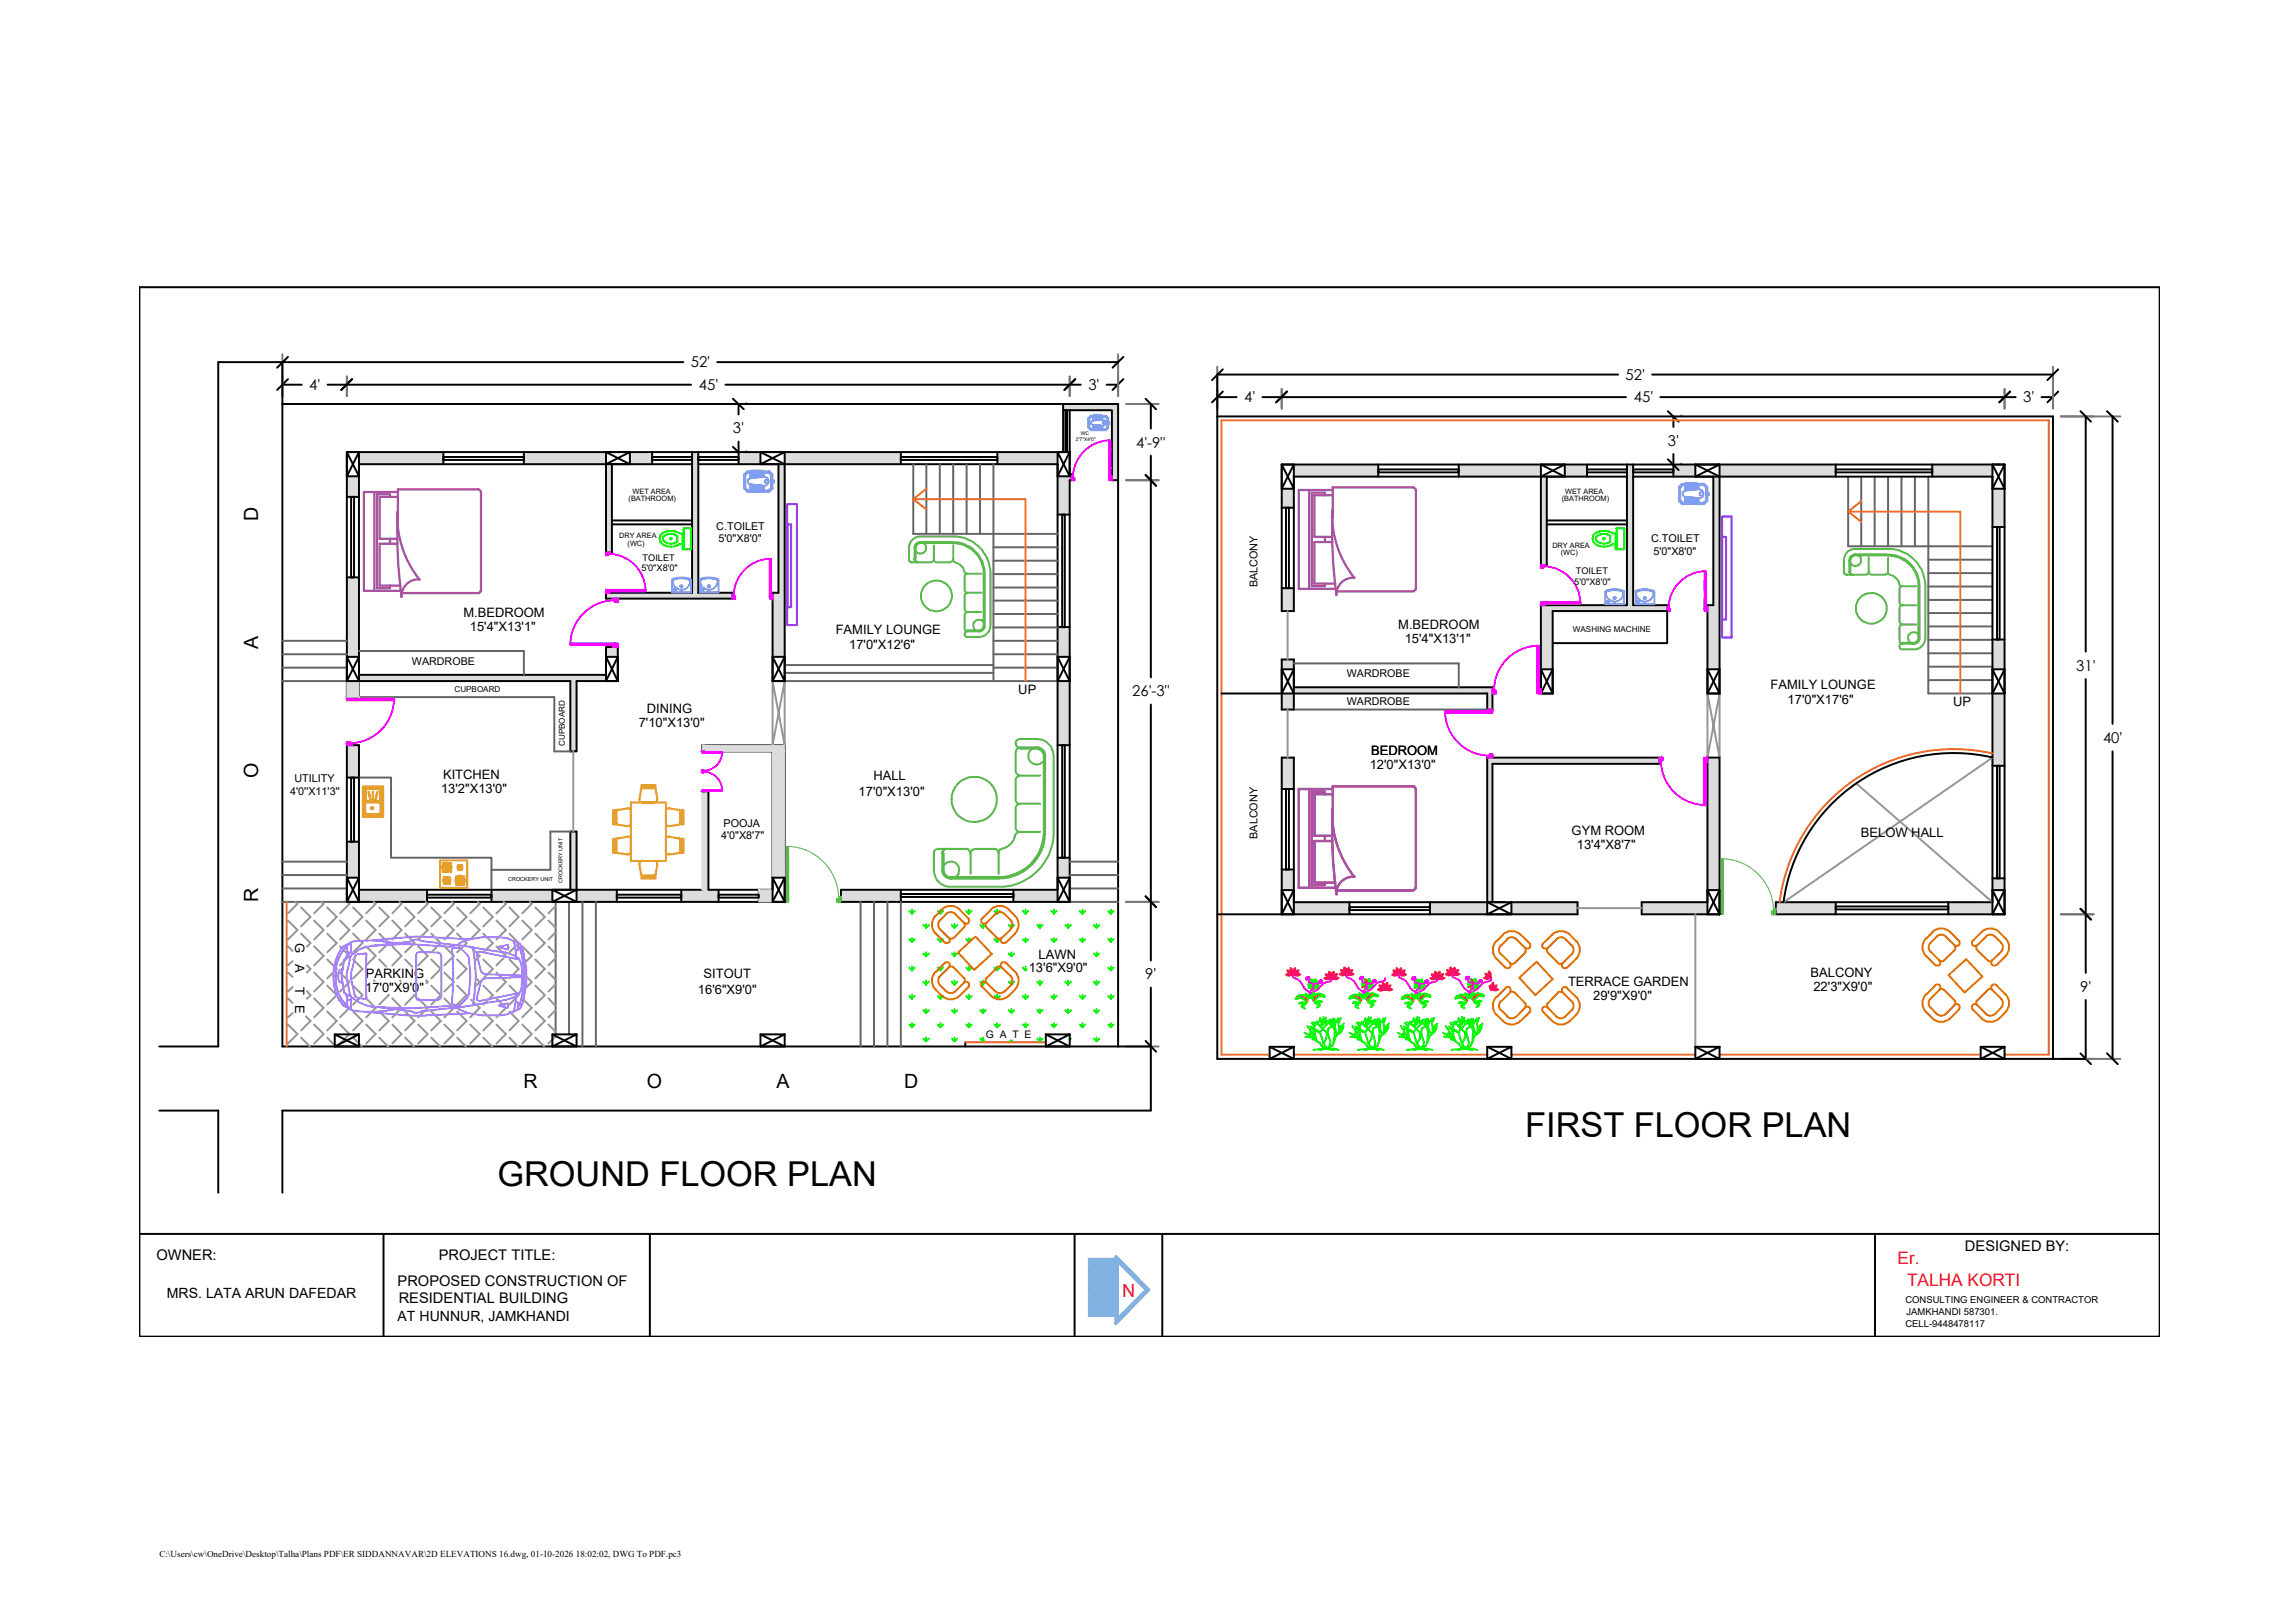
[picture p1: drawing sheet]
<svg xmlns="http://www.w3.org/2000/svg" width="297mm" height="210mm" viewBox="0 0 297 210" stroke-linecap="round" stroke-linejoin="round" font-family="sans-serif">
<defs><g id="words">
<g font-size="4.4">
<text x="197.3" y="147.2">FIRST FLOOR PLAN</text>
<text x="64.3" y="153.5">GROUND FLOOR PLAN</text>
</g>
<g font-size="2.5">
<text x="33.4" y="67.4" transform="rotate(-90 33.4 67.4)">D</text>
<text x="33.4" y="83.9" transform="rotate(-90 33.4 83.9)">A</text>
<text x="33.4" y="100.7" transform="rotate(-90 33.4 100.7)">O</text>
<text x="33.4" y="116.7" transform="rotate(-90 33.4 116.7)">R</text>
<text x="67.7" y="140.8">R</text>
<text x="83.7" y="140.8">O</text>
<text x="100.5" y="140.8">A</text>
<text x="117" y="140.8">D</text>
</g>
<text font-size="2.3" fill="#f00" x="146.9" y="166.1" transform="rotate(180 146.9 166.1)">N</text>
<g font-size="2.2" fill="#f00">
<text x="245.5" y="163.5">Er.</text>
<text x="246.7" y="166.4">TALHA KORTI</text>
</g>
<g font-size="1.9">
<text x="89.4" y="47.5">52'</text>
<text x="40" y="50.5">4'</text>
<text x="90.4" y="50.5">45'</text>
<text x="140.8" y="50.5">3'</text>
<text x="161" y="52.1">4'</text>
<text x="210.3" y="49.1">52'</text>
<text x="211.4" y="52">45'</text>
<text x="261.7" y="52">3'</text>
<text x="94.8" y="56.1">3'</text>
<text x="147" y="57.9">4'-9&quot;</text>
<text x="215.8" y="57.7">3'</text>
<text x="268.6" y="86.8">31'</text>
<text x="146.5" y="90.1">26'-3&quot;</text>
<text x="272.1" y="96.1">40'</text>
<text x="148.2" y="126.7">9'</text>
<text x="269.1" y="128.4">9'</text>
<text x="254.2" y="161.9">DESIGNED BY:</text>
<text x="20.2" y="163">OWNER:</text>
<text x="51.4" y="166.4">PROPOSED CONSTRUCTION OF</text>
<text x="56.8" y="163">PROJECT TITLE:</text>
<text x="51.6" y="168.7">RESIDENTIAL BUILDING</text>
</g>
<g font-size="1.8">
<text x="21.6" y="168">MRS. LATA ARUN DAFEDAR</text>
<text x="51.4" y="171">AT HUNNUR, JAMKHANDI</text>
</g>
<g font-size="1.7">
<text x="59.9" y="79.8">M.BEDROOM</text>
<text x="60.8" y="81.6">15'4&quot;X13'1&quot;</text>
<text x="108.1" y="82.1">FAMILY LOUNGE</text>
<text x="180.9" y="81.4">M.BEDROOM</text>
<text x="181.7" y="83.2">15'4&quot;X13'1&quot;</text>
<text x="109.9" y="84">17'0&quot;X12'6&quot;</text>
<text x="131.7" y="89.7">UP</text>
<text x="229.1" y="89.1">FAMILY LOUNGE</text>
<text x="82.6" y="94.1">7'10&quot;X13'0&quot;</text>
<text x="83.7" y="92.3">DINING</text>
<text x="231.3" y="91.1">17'0&quot;X17'6&quot;</text>
<text x="252.7" y="91.4">UP</text>
<text x="57.3" y="100.8">KITCHEN</text>
<text x="113" y="101">HALL</text>
<text x="177.2" y="99.5">12'0&quot;X13'0&quot;</text>
<text x="177.4" y="97.7">BEDROOM</text>
<text x="57.1" y="102.6">13'2&quot;X13'0&quot;</text>
<text x="111.1" y="103">17'0&quot;X13'0&quot;</text>
<text x="203.3" y="108">GYM ROOM</text>
<text x="204" y="109.9">13'4&quot;X8'7&quot;</text>
<text x="240.7" y="108.4">BELOW HALL</text>
<text x="38.2" y="122" transform="rotate(90 38.2 122)">G</text>
<text x="38.2" y="124.7" transform="rotate(90 38.2 124.7)">A</text>
<text x="133.1" y="125.8">13'6&quot;X9'0&quot;</text>
<text x="134.4" y="124.1">LAWN</text>
<text x="38.2" y="127.7" transform="rotate(90 38.2 127.7)">T</text>
<text x="38.2" y="130.1" transform="rotate(90 38.2 130.1)">E</text>
<text x="47.2" y="128.4">17'0&quot;X9'0&quot;</text>
<text x="47.3" y="126.6">PARKING</text>
<text x="90.3" y="128.6">16'6&quot;X9'0&quot;</text>
<text x="91" y="126.6">SITOUT</text>
<text x="202.9" y="127.6">TERRACE GARDEN</text>
<text x="206.1" y="129.4">29'9&quot;X9'0&quot;</text>
<text x="234.2" y="126.4">BALCONY</text>
<text x="234.6" y="128.2">22'3&quot;X9'0&quot;</text>
</g>
<g font-size="1.4">
<text x="92.7" y="68.6">C.TOILET</text>
<text x="93" y="70.2">5'0&quot;X8'0&quot;</text>
<text x="213.6" y="70.2">C.TOILET</text>
<text x="213.9" y="71.8">5'0&quot;X8'0&quot;</text>
<text x="162.7" y="76" transform="rotate(-90 162.7 76)">BALCONY</text>
<text x="53.3" y="86.1">WARDROBE</text>
<text x="174.2" y="87.7">WARDROBE</text>
<text x="174.2" y="91.2">WARDROBE</text>
<text x="38.1" y="101.3">UTILITY</text>
<text x="37.5" y="102.9">4'0''X11'3''</text>
<text x="93.6" y="107.1">POOJA</text>
<text x="93.3" y="108.6">4'0&quot;X8'7&quot;</text>
<text x="162.7" y="108.5" transform="rotate(-90 162.7 108.5)">BALCONY</text>
</g>
<text font-size="1.3" x="127.6" y="134.4">G A T E</text>
<g font-size="1.2">
<text x="83" y="73.9">5'0&quot;X8'0&quot;</text>
<text x="83.1" y="72.6">TOILET</text>
<text x="203.7" y="75.6">5'0&quot;X8'0&quot;</text>
<text x="203.9" y="74.3">TOILET</text>
<text x="246.5" y="168.6">CONSULTING ENGINEER &amp; CONTRACTOR</text>
<text x="246.5" y="171.7">CELL-9448478117</text>
<text x="246.6" y="170.2">JAMKHANDI 587301.</text>
<text x="20.6" y="201.5">C:\Users\cw\OneDrive\Desktop\Talha\Plans PDF\ER SIDDANNAVAR\2D ELEVATIONS 16.dwg, 01-10-2026 18:02:02, DWG To PDF.pc3</text>
</g>
<g font-size="1">
<text x="203.5" y="81.8">WASHING MACHINE</text>
<text x="58.8" y="89.6">CUPBOARD</text>
<text x="73.1" y="96.6" transform="rotate(-90 73.1 96.6)">CUPBOARD</text>
</g>
<g font-size=".9">
<text x="81.3" y="64.9">(BATHROOM)</text>
<text x="81.8" y="63.9">WET AREA</text>
<text x="202.1" y="64.9">(BATHROOM)</text>
<text x="202.5" y="63.9">WET AREA</text>
<text x="80.1" y="69.6">DRY AREA</text>
<text x="81.2" y="70.6">(WC)</text>
<text x="200.8" y="70.9">DRY AREA</text>
<text x="201.9" y="71.8">(WC)</text>
</g>
<g font-size=".7">
<text x="65.7" y="114">CROCKERY UNIT</text>
<text x="72.8" y="114.3" transform="rotate(-90 72.8 114.3)">CROCKERY UNIT</text>
</g>
<g font-size=".6">
<text x="139.2" y="57.1">2'7&quot;X4'0&quot;</text>
<text x="139.8" y="56.3">WC</text>
</g>
</g></defs>
<!-- layer: 0 -->
<g fill="#dcdcdc" stroke="#dcdcdc" stroke-width=".13">
<path d="M188.7 60.1l10.6 1.6v-1.6zM188.7 60.1l10.6 1.6h-10.6z"/>
<path d="M250 60.1l7.8 1.6v-1.6zM250 60.1l7.8 1.6h-7.8z"/>
<path d="M222.5 60.1l15 1.6v-1.6zM222.5 60.1l15 1.6h-15z"/>
<path d="M216.5 60.1l2.8 1.6v-1.6zM216.5 60.1l2.8 1.6h-2.8z"/>
<path d="M210.5 60.1l.8 1.6v-1.6zM210.5 60.1l.8 1.6h-.8z"/>
<path d="M202.4 60.1l2.9 1.6v-1.6zM202.4 60.1l2.9 1.6h-2.9z"/>
<path d="M167.4 60.1l10.9 1.6v-1.6zM167.4 60.1l10.9 1.6h-10.9z"/>
<path d="M165.8 63.2l1.6 2.5v-2.5zM165.8 63.2l1.6 2.5h-1.6z"/>
<path d="M257.8 63.2l1.5 5v-5zM257.8 63.2l1.5 5h-1.5z"/>
<path d="M199.3 61.7l.8 11.4v-11.4zM199.3 61.7l.8 11.4h-.8z"/>
<path d="M221.7 61.7l.8 16.6v-16.6zM221.7 61.7l.8 16.6h-.8z"/>
<path d="M210.5 61.7l.8 16.6v-16.6zM210.5 61.7l.8 16.6h-.8z"/>
<path d="M199.3 78.3l16.4 .3v-.3zM199.3 78.3l16.4 .3h-16.4z"/>
<path d="M199.3 78.6l16.4 .5v-.5zM199.3 78.6l16.4 .5h-16.4z"/>
<path d="M165.8 76.1l1.6 3v-3zM165.8 76.1l1.6 3h-1.6z"/>
<path d="M257.8 82.8l1.5 3.8v-3.8zM257.8 82.8l1.5 3.8h-1.5z"/>
<path d="M220.9 78.3l1.6 8.3v-8.3zM220.9 78.3l1.6 8.3h-1.6z"/>
<path d="M199.3 79.1l1.6 7.5v-7.5zM199.3 79.1l1.6 7.5h-1.6z"/>
<path d="M165.8 85.3l1.6 1.3v-1.3zM165.8 85.3l1.6 1.3h-1.6z"/>
<path d="M167.4 88.9l25.7 .8v-.8zM167.4 88.9l25.7 .8h-25.7z"/>
<path d="M192.4 89.7l.7 2.1v-2.1zM192.4 89.7l.7 2.1h-.7z"/>
<path d="M165.8 89.7l1.6 2.1v-2.1zM165.8 89.7l1.6 2.1h-1.6z"/>
<path d="M257.8 89.7l1.5 9.4v-9.4zM257.8 89.7l1.5 9.4h-1.5z"/>
<path d="M257.8 113.7l1.5 1.5v-1.5zM257.8 113.7l1.5 1.5h-1.5z"/>
<path d="M252.1 116.8l5.7 1.5v-1.5zM252.1 116.8l5.7 1.5h-5.7z"/>
<path d="M229.7 116.8l7.8 1.5v-1.5zM229.7 116.8l7.8 1.5h-7.8z"/>
<path d="M220.9 98l1.6 .6v-.6zM220.9 98l1.6 .6h-1.6z"/>
<path d="M192.4 98l22.3 .8v-.8zM192.4 98l22.3 .8h-22.3z"/>
<path d="M165.8 98l1.6 4.1v-4.1zM165.8 98l1.6 4.1h-1.6z"/>
<path d="M220.9 98.6l1.6 16.6v-16.6zM220.9 98.6l1.6 16.6h-1.6z"/>
<path d="M165.8 112.5l1.6 2.7v-2.7zM165.8 112.5l1.6 2.7h-1.6z"/>
<path d="M192.4 98.8l.7 18v-18zM192.4 98.8l.7 18h-.7z"/>
<path d="M212.4 116.8l8.5 1.5v-1.5zM212.4 116.8l8.5 1.5h-8.5z"/>
<path d="M195.5 116.8l8.6 1.5v-1.5zM195.5 116.8l8.6 1.5h-8.6z"/>
<path d="M185 116.8l7.4 1.5v-1.5zM185 116.8l7.4 1.5h-7.4z"/>
<path d="M167.4 116.8l7.2 1.5v-1.5zM167.4 116.8l7.2 1.5h-7.2z"/>
<path d="M137.5 52.3l7.2 .8v-.8zM137.5 52.3l7.2 .8h-7.2z"/>
<path d="M143.8 53.1l.9 9v-9zM143.8 53.1l.9 9h-.9z"/>
<path d="M89.5 58.5l.8 1.6v-1.6zM89.5 58.5l.8 1.6h-.8z"/>
<path d="M81.5 58.5l2.9 1.6v-1.6zM81.5 58.5l2.9 1.6h-2.9z"/>
<path d="M67.8 58.5l10.6 1.6v-1.6zM67.8 58.5l10.6 1.6h-10.6z"/>
<path d="M46.4 58.5l11 1.6v-1.6zM46.4 58.5l11 1.6h-11z"/>
<path d="M78.4 60.1l.8 11.4v-11.4zM78.4 60.1l.8 11.4h-.8z"/>
<path d="M89.5 60.1l.8 16.6v-16.6zM89.5 60.1l.8 16.6h-.8z"/>
<path d="M78.4 76.7l16.3 .8v-.8zM78.4 76.7l16.3 .8h-16.3z"/>
<path d="M129 58.5l7.8 1.6v-1.6zM129 58.5l7.8 1.6h-7.8z"/>
<path d="M101.5 58.5l15 1.6v-1.6zM101.5 58.5l15 1.6h-15z"/>
<path d="M95.5 58.5l2.9 1.6v-1.6zM95.5 58.5l2.9 1.6h-2.9z"/>
<path d="M138.4 61.4l.2 .2v-.2zM138.4 61.4l.2 .2h-.2z"/>
<path d="M136.8 61.6l1.8 .1zM136.8 61.6l1.8 .1z"/>
<path d="M136.8 61.7l1.8 .4v-.4zM136.8 61.7l1.8 .4h-1.8z"/>
<path d="M44.9 61.6l1.5 2.7v-2.7zM44.9 61.6l1.5 2.7h-1.5z"/>
<path d="M136.8 62.1l1.6 4.5v-4.5zM136.8 62.1l1.6 4.5h-1.6z"/>
<path d="M100.7 60.1l.8 16.6v-16.6zM100.7 60.1l.8 16.6h-.8z"/>
<path d="M136.8 81.2l1.6 3.8v-3.8zM136.8 81.2l1.6 3.8h-1.6z"/>
<path d="M99.9 76.7l1.6 8.3v-8.3zM99.9 76.7l1.6 8.3h-1.6z"/>
<path d="M78.4 83.7l1.5 1.3v-1.3zM78.4 83.7l1.5 1.3h-1.5z"/>
<path d="M44.9 74.7l1.5 10.3v-10.3zM44.9 74.7l1.5 10.3h-1.5z"/>
<path d="M46.4 87.3l32 .8v-.8zM46.4 87.3l32 .8h-32z"/>
<path d="M136.8 88.1l1.6 8.3v-8.3zM136.8 88.1l1.6 8.3h-1.6z"/>
<path d="M73.8 88.1l.8 9.1v-9.1zM73.8 88.1l.8 9.1h-.8z"/>
<path d="M44.9 96.4l1.5 4.2v-4.2zM44.9 96.4l1.5 4.2h-1.5z"/>
<path d="M136.8 111l1.6 2.6v-2.6zM136.8 111l1.6 2.6h-1.6z"/>
<path d="M44.9 108.9l1.5 4.7v-4.7zM44.9 108.9l1.5 4.7h-1.5z"/>
<path d="M90.8 102.4l.9 12.7v-12.7zM90.8 102.4l.9 12.7h-.9z"/>
<path d="M73.8 107.6l.8 7.5v-7.5zM73.8 107.6l.8 7.5h-.8z"/>
<path d="M131.1 115.1l5.7 1.6v-1.6zM131.1 115.1l5.7 1.6h-5.7z"/>
<path d="M108.8 115.1l7.7 1.6v-1.6zM108.8 115.1l7.7 1.6h-7.7z"/>
<path d="M88.1 115.1l4.9 1.6v-1.6zM88.1 115.1l4.9 1.6h-4.9z"/>
<path d="M74.6 115.1l5.2 1.6v-1.6zM74.6 115.1l5.2 1.6h-5.2z"/>
<path d="M63.6 115.1l7.9 1.6v-1.6zM63.6 115.1l7.9 1.6h-7.9z"/>
<path d="M46.4 115.1l8.8 1.6v-1.6zM46.4 115.1l8.8 1.6h-8.8z"/>
<path d="M90.8 96.4l10.7 .8v-.8zM90.8 96.4l10.7 .8h-10.7z"/>
<path d="M99.9 97.2l1.6 16.4v-16.4zM99.9 97.2l1.6 16.4h-1.6z"/>
<path d="M98.2 115.1l1.7 1.6v-1.6zM98.2 115.1l1.7 1.6h-1.7z"/>
<path d="M44.9 88.1l1.5 2.1v-2.1zM44.9 88.1l1.5 2.1h-1.5z"/>
</g>
<g fill="none" stroke="#767676" stroke-width=".25">
<path d="M36.5 45.8v5.5M44.9 48.7v2.6M96.6 52.3h.1M96.6 58.5h.1M138.4 48.7v2.6M144.7 45.8v5.5M145.7 52.3h4.2M157.5 47.5v5.4M165.8 50.3v2.6M217.5 53.9h.1M259.3 50.3v2.6M265.6 47.5v5.4"/>
<path d="M266.6 53.9h7.7M145.7 62.1h4.2M217.5 60.1h.1M145.7 116.7h4.2M266.6 118.3h4.2M145.7 135.4h4.2M266.6 137h7.7"/>
</g>
<g fill="none" stroke="#000" stroke-width=".25">
<path d="M18 37.2h261.4v135.8h-261.4zM36.5 52.3v-5.4h-8.3v88.5h-7.6M36.5 49.8h2.5M36.5 46.9h51.9M36.5 52.3h108.2v83.1M36.5 52.3v83.1h108.2M37.3 49.1l-1.4 1.4M37.3 46.2l-1.4 1.4M42.4 49.8h47M44.9 58.5v3.1h1.5v-3.1h-1.5l1.5 3.1M44.9 58.5h93.5l-1.6 3.1M44.9 58.5v29.6"/>
<path d="M45.6 49.1l-1.4 1.4M46.4 58.5l-1.5 3.1M57.4 59.1h10.4v.4h-10.4zM57.4 58.5v1.6M67.8 58.5v1.6M78.4 58.5l3.1 1.6M81.5 58.5l-3.1 1.6v-1.6h3.1v1.6h-3.1M84.4 59.1h5.1v.4h-5.1zM84.4 58.5v1.6M89.5 58.5v18.2h-11.1v.8h16.3v-.8h-4.4v-18.2M90.3 59.1h5.2v.4h-5.2zM92.8 46.9h51.9"/>
<path d="M93.9 49.8h45.9M94.8 57.8l1.4 1.4M94.8 51.6l1.4 1.4M95.5 52.3v1.3M95.5 57.2v2.9M98.4 58.5l3.1 1.6M101.5 58.5l-3.1 1.6v-1.6h3.1v1.6h-3.1M116.5 59.1h12.5v.4h-12.5zM116.5 58.5v1.6M129 58.5v1.6M136.8 58.5v3.1h1.6v-3.1h-1.6l1.6 3.1M137.5 52.3v6.2"/>
<path d="M137.5 53.1h.9M137.8 53.1h.2v5.4h-.2zM138.4 53.1h5.4v9h.9M138.4 53.1v8.3h.2v.7h-.2v54.6M139.1 49.1l-1.4 1.4M143.2 49.8h1.5M145.3 49.1l-1.4 1.4M145.3 46.2l-1.4 1.4M148.2 51.6l1.4 1.4M148.9 52.3v3.2M148.9 59v28.7M157.5 51.4h2.5"/>
<path d="M157.5 53.9h108.1v83.1M158.2 50.7l-1.4 1.4M158.2 47.8l-1.4 1.4M163.3 51.4h47.1M166.5 50.7l-1.4 1.4M209.3 48.5h-51.8v88.5h112.3v-7.6M213.7 48.5h51.9M214.8 51.4h46M215.8 59.4l1.4 1.4M215.8 53.2l1.4 1.4M216.5 53.9v1.3M216.5 58.8v2.9"/>
<path d="M260.1 50.7l-1.4 1.4M264.1 51.4h1.5M266.3 50.7l-1.4 1.4M266.3 47.8l-1.4 1.4M269.2 53.2l1.3 1.4M269.8 53.9v30.4M272.6 53.2l1.4 1.4M273.3 53.9v39.8M44.9 64.3h1.5M44.9 74.7h1.5M45.4 64.3h.4v10.4h-.4zM78.4 60.1h-32v27.2h32v-3.6h1.5v4.4"/>
<path d="M78.4 60.1v11.4h.8v-11.4h10.3M79.2 67.4h10.3M79.2 67.9h10.3M90.3 60.1h10.4v16.6h-.8v11.4M101.5 60.1h35.3v55h-28v1.6h29.6M101.5 60.1v28M136.8 66.6h1.6M137.4 66.6h.4v14.6h-.4zM148.2 61.5l1.4 1.4M165.8 60.1v3.1h1.6v-3.1h-1.6l1.6 3.1M165.8 60.1h93.5M165.8 60.1v19h1.6v-17.4h31.9"/>
<path d="M165.8 65.7h1.6M165.8 76.1h1.6M166.4 65.7h.4v10.4h-.4zM167.4 60.1l-1.6 3.1M178.3 60.7h10.4v.4h-10.4zM178.3 60.1v1.6M188.7 60.1v1.6M199.3 61.7v11.4h.8v-11.4h10.4M199.3 60.1l3.1 1.6M200.1 67.4h10.4M200.1 67.9h10.4M202.4 60.1l-3.1 1.6v-1.6h3.1v1.6h-3.1"/>
<path d="M205.3 60.7h5.2v.4h-5.2zM205.3 60.1v1.6M210.5 60.1v18.2h-11.2v10.6M211.3 60.7h5.2v.4h-5.2zM211.3 61.7h10.4v16.6h-.8v11.4M211.3 60.1v18.2h4.4v.8M215.7 79.1v4.1h-14.8M215.7 79.1h-14.8v10.6M219.3 60.1l3.2 1.6M222.5 60.1l-3.2 1.6v-1.6h3.2v1.6h-3.2M222.5 61.7h35.3v55.1h-28.1v1.5h29.6M222.5 61.7v28"/>
<path d="M237.5 60.7h12.5v.4h-12.5zM237.5 60.1v1.6M250 60.1v1.6M257.8 60.1v3.1h1.5v-3.1h-1.5l1.5 3.1M257.8 68.2h1.5M258.4 68.2h.3v14.6h-.3zM259.3 60.1v58.2M259.3 60.1l-1.5 3.1M44.9 88.1v2.1h.6M44.9 85v3.1h1.5v-3.1h-1.5l1.5 3.1M46.4 88.1h27.4v9.1h.8v-9.1h5.3M46.4 88.1v2.1h-1.5"/>
<path d="M46.4 85l-1.5 3.1M78.4 85v3.1h1.5v-3.1h-1.5l1.5 3.1M79.9 85l-1.5 3.1M99.9 85v3.1h1.6v-3.1h-1.6l1.6 3.1M99.9 88.1h1.6M101.5 85l-1.6 3.1M136.8 85v3.1h1.6v-3.1h-1.6l1.6 3.1M136.8 96.4h1.6M136.8 81.2h1.6M137.4 96.4h.4v14.6h-.4zM138.4 85l-1.6 3.1M148.9 91.2v33.1"/>
<path d="M165.8 85.3h1.6v3.6h25.7v2.9h-.7v-2.1h-25v2.1h-1.6zM165.8 86.6v3.1h1.6v-3.1h-1.6l1.6 3.1M167.4 86.6l-1.6 3.1h-7.8M199.3 86.6v3.1h1.6v-3.1h-1.6l1.6 3.1M200.9 86.6l-1.6 3.1h1.6M220.9 98h1.6v20.3h-10.1v-1.5h8.5zM220.9 86.6v3.1h1.6v-3.1h-1.6l1.6 3.1M220.9 89.7h1.6M222.5 86.6l-1.6 3.1M257.8 86.6v3.1h1.5v-3.1h-1.5l1.5 3.1M257.8 99.1h1.5M257.8 82.8h1.5"/>
<path d="M257.8 98a22.2 22.2 0 0 0-27.1 18.7M258.4 99.1h.3v14.6h-.3zM259.3 86.6l-1.5 3.1M269.8 87.9v38M273.3 97.2v39.8M44.9 113.6v3.1h1.5v-3.1h-1.5l1.5 3.1M44.9 116.7h56.6M44.9 100.6h1.5M44.9 108.9h1.5M45.4 100.6h.4v8.3h-.4zM46.4 113.6l-1.5 3.1M55.2 115.8h8.4v.4h-8.4z"/>
<path d="M55.2 115.1v1.6M63.6 115.1v1.6M71.5 115.1l3.1 1.6M74.6 115.1l-3.1 1.6v-1.6h3.1v1.6h-3.1M74.6 115.1v-7.5h-.8v7.5h-27.4v-18.7h-1.5v20.3M74.6 115.1h16.2M79.8 115.8h8.3v.4h-8.3zM79.8 115.1v1.6M88.1 115.1v1.6M90.8 102.4h.9v12.7h8.2v-17.9h-9.1v-.8h10.7v20.3M93 115.8h5.2v.4h-5.2zM93 115.1v1.6"/>
<path d="M98.2 115.1v1.6M99.9 113.6v3.1h1.6v-3.1h-1.6l1.6 3.1M101.5 113.6l-1.6 3.1M116.5 115.7h14.6v.4h-14.6zM116.5 115.1v1.6M131.1 115.1v1.6M136.8 113.6v3.1h1.6v-3.1h-1.6l1.6 3.1M136.8 111h1.6M138.4 113.6l-1.6 3.1M148.2 116l1.4 1.4M157.5 118.3h46.6v-1.5h-8.6l-3.1 1.5v-1.5h3.1v1.5h-3.1M165.8 115.2v3.1h1.6v-3.1h-1.6l1.6 3.1"/>
<path d="M165.8 102.1h1.6M165.8 112.5h1.6M166.4 102.1h.4v10.4h-.4zM167.4 115.2l-1.6 3.1v-20.3h1.6v18.8h27.3M174.6 117.4h10.4v.4h-10.4zM174.6 116.8v1.5M185 116.8v1.5M193.1 116.8v-18h21.6v-.8h-22.3v18.8l3.1 1.5M220.9 115.2v3.1h1.6v-3.1h-1.6l1.6 3.1M222.5 115.2l-1.6 3.1M237.5 117.3h14.6v.4h-14.6zM237.5 116.8v1.5"/>
<path d="M252.1 116.8v1.5M257.8 115.2v3.1h1.5v-3.1h-1.5l1.5 3.1M257.8 113.7h1.5M259.3 115.2l-1.5 3.1M269.2 117.6l1.3 1.4M43.3 133.9l3.1 1.5M46.4 133.9l-3.1 1.5v-1.5h3.1v1.5h-3.1M71.5 133.9l3.1 1.5M74.6 133.9l-3.1 1.5v-1.5h3.1v1.5h-3.1M98.4 133.9l3.1 1.5M101.5 133.9l-3.1 1.5v-1.5h3.1v1.5h-3.1M124.9 134.9v.5"/>
<path d="M135.3 133.9l3.1 1.5M138.4 133.9l-3.1 1.5v-1.5h3.1v1.5h-3.1M144.7 135.4h4.2v8.3h-112.4v10.6M148.2 134.7l1.4 1.4M148.9 127.8v7.6M164.3 135.5l3.1 1.5M167.4 135.5l-3.1 1.5v-1.5h3.1v1.5h-3.1M192.4 135.5l3.1 1.5M195.5 135.5l-3.1 1.5v-1.5h3.1v1.5h-3.1M219.3 135.5l3.2 1.5M222.5 135.5l-3.2 1.5v-1.5h3.2v1.5h-3.2M256.2 135.5l3.1 1.5"/>
<path d="M259.3 135.5l-3.1 1.5v-1.5h3.1v1.5h-3.1M269.2 136.3l1.3 1.4M272.6 136.3l1.4 1.4M18 159.7h261.4M20.6 143.7h7.6v10.6M49.6 159.7v13.3M84.1 159.7v13.3M139 159.7v13.3M150.4 159.7v13.3M242.6 159.7v13.3"/>
</g>
<g fill="none" stroke="#636466" stroke-width=".25">
<path d="M118.2 60.1v9h18.6M119.8 60.1v9M121.6 60.1v9M123.3 60.1v9M125.1 60.1v9M126.8 60.1v9M128.5 60.1v28M128.5 79.5h8.3M128.5 77.7h8.3M128.5 76h8.3M128.5 74.3h8.3M128.5 72.6h8.3"/>
<path d="M128.5 70.8h8.3M239.1 61.7v9h10.4v19h8.3M240.8 61.7v9M242.5 61.7v9M244.3 61.7v9M246 61.7v9M247.7 61.7v9M249.5 61.7v9h8.3M249.5 79.3h8.3M249.5 77.6h8.3M249.5 75.9h8.3M249.5 74.2h8.3"/>
<path d="M249.5 72.4h8.3M36.5 88.1h8.4M36.5 86.4h8.4M36.5 84.7h8.4M36.5 82.9h8.4M46.4 84.2h21.4v3.1M46.4 90.2h25.3v7h2.1M78.4 84.8v2.5M101.5 88.1h35.3M101.5 87.1h27M101.5 86.1h27M128.5 86.4h8.3"/>
<path d="M128.5 84.7h8.3M128.5 82.9h8.3M128.5 81.2h8.3M167.4 85.9h21.3v3M167.4 91.8h25M199.3 86.4v2.5M249.5 88h8.3M249.5 86.3h8.3M249.5 84.5h8.3M249.5 82.8h8.3M249.5 81.1h8.3M36.5 116.7h8.4"/>
<path d="M36.5 115h8.4M36.5 113.2h8.4M36.5 111.5h8.4M46.4 100.6h4.2v10.4h13v4.1M71.9 116.7v17.2M73.6 116.7v17.2M73.8 107.6h-2.6v5h-7.6M75.4 116.7v18.7M77.1 116.7v18.7M111.3 116.7v18.7M113.1 116.7v18.7M114.8 116.7v18.7"/>
<path d="M116.5 116.7v18.7M138.4 116.7h6.3M138.4 115h6.3M138.4 113.2h6.3M138.4 111.5h6.3"/>
</g>
<path d="M118.2 64.6l1.6 1.3M119.8 63.2l-1.6 1.4h14.5v23.5M239.1 66.2l1.7 1.3M240.8 64.9l-1.7 1.3h14.5v23.5M257.8 97.5a22.7 22.7 0 0 0-27.6 19.2M37.1 116.7v18.7M124.9 134.9h10.4M164.3 136.5h-6.3v-82.1h107v82.1h-5.7M167.4 136.5h25M195.5 136.5h23.8M222.5 136.5h33.7" fill="none" stroke="#f26722" stroke-width=".25"/>
<g fill="none" stroke="#939598" stroke-width=".25">
<path d="M166.6 79.1v6.2M74.2 97.2v10.4M99.9 88.1v8.3l1.6-8.3v8.3zM166.6 91.8v6.2M220.9 89.7v8.3l1.6-8.3v8.3zM257.8 98l-27 18.8M37.3 119.1l1.2 1.3-1.2 1.2M38.2 116.7l.3 .3-1.2 1.2M38.9 117.4l1.3 1.3-1.3 1.2M40.6 119.1l1.3 1.3-1.3 1.2M41.6 116.7l.3 .3-1.3 1.2M42.3 117.4l1.3 1.3-1.3 1.2"/>
<path d="M44 119.1l1.2 1.3-1.2 1.2M45 116.7l.2 .3-1.2 1.2M45.7 117.4l1.2 1.3-1.2 1.2M47.4 119.1l1.2 1.3-1.2 1.2M48.3 116.7l.3 .3-1.2 1.2M49.1 117.4l1.2 1.3-1.2 1.2M50.8 119.1l1.1 1.3-1.1 1.2M51.7 116.7l.2 .3-1.1 1.2M52.4 117.4l1.2 1.3-1.2 1.2M54.1 119.1l1.2 1.3-1.2 1.2M55.1 116.7l.2 .3-1.2 1.2M55.8 117.4l1.2 1.3-1.2 1.2"/>
<path d="M57.5 119.1l1.2 1.3-1.2 1.2M58.4 116.7l.3 .3-1.2 1.2M59.1 117.4l1.3 1.3-1.3 1.2M60.8 119.1l1.3 1.3-1.3 1.2M61.8 116.7l.3 .3-1.3 1.2M62.5 117.4l1.3 1.3-1.3 1.2M64.2 119.1l1.2 1.3-1.2 1.2M65.2 116.7l.2 .3-1.2 1.2M65.9 117.4l1.2 1.3-1.2 1.2M67.6 119.1l1.2 1.3-1.2 1.2M68.5 116.7l.3 .3-1.2 1.2M69.3 117.4l1.2 1.3-1.2 1.2"/>
<path d="M71 119.1l.9 1M71.9 117.3l-.9 .9M204.1 117.5h8.3M219.3 118.3v17.2M240.2 101.4l17.6 15.4M37.3 132.6l1.2 1.2-1.2 1.2M37.3 129.2l.5 .6M37.3 125.9l.5 .5M37.3 122.5l.5 .6M37.8 131.1l-.5 .6M37.8 127.7l-.5 .6M37.8 124.4l-.5 .5"/>
<path d="M38.9 134.3l1.2 1.1M38.9 120.8l1.3 1.2-.5 .5M39.6 131.5l.6 .6-1.3 1.3M39.7 128.3l.5 .5-.5 .4M39.7 124.9l.5 .5-.5 .5M40.6 132.6l1.3 1.2-1.3 1.2M40.6 129.2l1.3 1.2-1.3 1.3M40.6 125.9l1.3 1.2-1.3 1.2M40.6 122.5l1.3 1.2-1.3 1.2M42.3 134.3l1.1 1.1M42.3 130.9l1.3 1.2-1.3 1.3M42.3 127.6l1.3 1.2-1.3 1.2"/>
<path d="M42.3 124.2l1 .9M42.3 120.8l1.3 1.2-1.3 1.2M43.2 125.8l-.9 .8M43.5 125.3l.1 .1-.1 .1M44 132.6l1.2 1.2-1.2 1.2M44 129.2l1.2 1.2-1.2 1.3M44 125.9l1.2 1.2-1.2 1.2M44 122.5l1.2 1.2-1.2 1.2M45.7 134.3l1.1 1.1M45.7 130.9l1.2 1.2-1.2 1.3M45.7 127.6l1.2 1.2-1.2 1.2M45.7 124.2l1.2 1.2-1.2 1.2"/>
<path d="M45.7 120.8l1.2 1.2-1.2 1.2M47.4 132.6l1.2 1.2-1.2 1.2M47.4 129.2l1.2 1.2-1.2 1.3M47.4 122.5l1.2 1.2-1.2 1.2M48.4 126.9l.1 .1M49.1 134.3l1.1 1.1M49.1 130.9l1.2 1.2-1.2 1.3M49.1 124.2l.9 .9M49.1 120.8l1.2 1.2-1.2 1.2M50.2 128.7l-1.1 1.3M50.8 132.6l1.1 1.2-1.1 1.2M50.8 129.2l1.1 1.2-1.1 1.3"/>
<path d="M50.8 122.5l1.1 1.2-1.1 1.2M51.8 126.9v.1M52.4 134.3l1.2 1.1M52.4 130.9l1.2 1.2-1.2 1.3M52.4 124.2l.9 .9M52.4 120.8l1.2 1.2-1.2 1.2M53.6 128.7l-1.2 1.3M54.1 132.6l1.2 1.2-1.2 1.2M54.1 129.2l1.2 1.2-1.2 1.3M54.1 122.5l1.2 1.2-1.2 1.2M55.1 126.9h.1M55.2 127l.1 .1-.1 .2"/>
<path d="M55.8 134.3l1.1 1.1M55.8 130.9l1.2 1.2-1.2 1.3M55.8 127.6l1.2 1.2-1.2 1.2M55.8 124.2l1.2 1.2-1.2 1.2M55.8 120.8l1.2 1.2-1.2 1.2M57.5 132.6l1.2 1.2-1.2 1.2M57.5 129.2l.9 1M57.5 125.9l1.2 1.2-1.2 1.2M57.5 122.5l1.2 1.2-1.2 1.2M58.5 130.2l.2 .2-1.2 1.3M59.1 134.3l1.2 1.1M59.1 130.9l1.3 1.2-1.3 1.3"/>
<path d="M59.1 127.6l1.3 1.2-1.3 1.2M59.1 124.2l1.3 1.2-1.3 1.2M59.1 120.8l1.3 1.2-1.3 1.2M60.8 132.6l1.3 1.2-1.3 1.2M60.8 122.5l.2 .2M61 129.4l1.1 1-1.3 1.3M61.2 122.9l.9 .8-.7 .7M61.6 126.5l.5 .6-.6 .6M62.5 134.3l1.2 1.1M62.5 130.9l1.3 1.2-1.3 1.3M62.5 127.6l1.3 1.2-1.3 1.2M62.5 124.2l1.3 1.2-1.3 1.2"/>
<path d="M62.5 120.8l1.3 1.2-1.3 1.2M64.2 132.6l1.2 1.2-1.2 1.2M64.2 129.2l1.2 1.2-1.2 1.3M64.2 125.9l1.2 1.2-1.2 1.2M64.2 122.5l1.2 1.2-1.2 1.2M65.9 134.3l1.1 1.1M65.9 130.9l1.2 1.2-1.2 1.3M65.9 127.6l1.2 1.2-1.2 1.2M65.9 124.2l1.2 1.2-1.2 1.2M65.9 120.8l1.2 1.2-1.2 1.2M67.6 132.6l1.2 1.2-1.2 1.2M67.6 129.2l1.2 1.2-1.2 1.3"/>
<path d="M67.6 125.9l1.2 1.2-1.2 1.2M67.6 122.5l1.2 1.2-1.2 1.2M69.3 134.3l1.1 1.1M69.3 130.9l1.2 1.2-1.2 1.3M69.3 127.6l1.2 1.2-1.2 1.2M69.3 124.2l1.2 1.2-1.2 1.2M69.3 120.8l1.2 1.2-1.2 1.2M71 132.6l.9 .9M71 129.2l.9 1M71 125.9l.9 .9M71 122.5l.9 .9M71.9 134.1l-.9 .9"/>
<path d="M71.9 130.7l-.9 1M71.9 127.4l-.9 .9M71.9 124l-.9 .9M71.9 120.7l-.9 .9"/>
</g>
<g fill="none" stroke="#0f0" stroke-width=".25">
<path d="M85.4 70.1l.5 .4 .3 .2M85.4 69.3a.74 .74 0 0 0 0 .8M85.8 69l-.4 .3M85.8 69.9l.2 .2M85.8 69.5v.4M86 70.1a1.4 1.4 0 0 0 1.6 0M86 69.3l-.2 .2M86.2 68.8l-.5 .2M86.2 68.8l.6-.1 .6 .1M86.2 70.7h.6h.6M86.3 69.2l-.3 .1M86.3 69.2l.5-.1 .5 .1"/>
<path d="M87.2 69.2l.4 .1M87.4 68.8l.4 .2h.5M87.6 69.3v.8M88.3 70.4l-.5 .1-.4 .2M88.3 69v1.4M88.3 70.7v.4zM88.3 70.8l.1 .1M88.4 70.6l-.1 .1M88.4 68.4h1v2.7h-1zM88.5 68.4v2.7M206.4 69a.87 .87 0 0 0 0 1.4M206.5 69.9l.2 .2"/>
<path d="M206.5 70.5a1.97 1.97 0 0 0 1.6 .2M206.5 69.5v.4M206.7 69.3l-.2 .2M206.7 70.1l.4 .2M206.9 68.8l.6-.1 .6 .1M206.9 68.8l-.4 .2M207 69.2l.5-.1 .5 .1M207.1 69.2l-.4 .1M208 69.2l.3 .1v.8M208.1 68.8l.5 .2h.4v1.4h-.4l-.5 .3M208.3 70.1a1.51 1.51 0 0 1-1.3 .2M209 70.7h.1v.4h-.1z"/>
<path d="M209.1 70.8v.1M209.1 70.6v.1M209.1 68.4h1v2.7h-1zM209.2 68.4v2.7M117.6 117.9l.4 .3M118 117.7v.5M118.3 117.9l-.3 .3M119.5 119.7l.3 .4M119.8 119.6v.5M120.2 119.7l-.4 .4M121.3 117.9l.4 .3M121.7 117.7v.5"/>
<path d="M122 117.9l-.3 .3M123.1 119.7l.4 .4M123.5 119.6v.5M123.8 119.7l-.3 .4M125 117.9l.3 .3M125.3 117.7v.5M125.7 117.9l-.4 .3M126.8 119.7l.4 .4M127.2 119.6v.5M127.5 119.7l-.3 .4M128.7 117.9l.3 .3M129 117.7v.5"/>
<path d="M129.4 117.9l-.4 .3M130.5 119.7l.4 .4M130.9 119.6v.5M131.2 119.7l-.3 .4M132.3 117.9l.4 .3M132.7 117.7v.5M133 117.9l-.3 .3M134.2 119.7l.3 .4M134.5 119.6v.5M134.9 119.7l-.4 .4M136 117.9l.4 .3M136.4 117.7v.5"/>
<path d="M136.7 117.9l-.3 .3M137.8 119.7l.4 .4M138.2 119.6v.5M138.6 119.7l-.4 .4M139.7 117.9l.3 .3M140 117.7v.5M140.4 117.9l-.4 .3M141.5 119.7l.4 .4M141.9 119.6v.5M142.2 119.7l-.3 .4M143.4 117.9l.3 .3M143.7 117.7v.5"/>
<path d="M144.1 117.9l-.4 .3M117.6 132.6l.4 .3M117.6 128.9l.4 .3M117.6 125.2l.4 .4M117.6 121.5l.4 .4M118 121.4v.5M118 125.1v.5M118 128.7v.5M118 132.4v.5M118.3 121.5l-.3 .4M118.3 125.2l-.3 .4M118.3 128.9l-.3 .3"/>
<path d="M118.3 132.6l-.3 .3M119.5 134.4l.3 .3M119.5 130.7l.3 .4M119.5 127l.3 .4M119.5 123.4l.3 .3M119.8 123.2v.5M119.8 126.9v.5M119.8 130.6v.5M119.8 134.3v.4M120.2 123.4l-.4 .3M120.2 127l-.4 .4M120.2 130.7l-.4 .4"/>
<path d="M120.2 134.4l-.4 .3M121.3 132.6l.4 .3M121.3 128.9l.4 .3M121.3 125.2l.4 .4M121.3 121.5l.4 .4M121.7 121.4v.5M121.7 125.1v.5M121.7 128.7v.5M121.7 132.4v.5M122 121.5l-.3 .4M122 125.2l-.3 .4M122 128.9l-.3 .3"/>
<path d="M122 132.6l-.3 .3M123.1 134.4l.4 .3M123.1 130.7l.4 .4M123.1 127l.4 .4M123.1 123.4l.4 .3M123.5 123.2v.5M123.5 126.9v.5M123.5 130.6v.5M123.5 134.3v.4M123.8 123.4l-.3 .3M123.8 127l-.3 .4M123.8 130.7l-.3 .4"/>
<path d="M123.8 134.4l-.3 .3M125 132.6l.3 .3M125 128.9l.3 .3M125 125.2l.3 .4M125 121.5l.3 .4M125.3 121.4v.5M125.3 125.1v.5M125.3 128.7v.5M125.3 132.4v.5M125.7 121.5l-.4 .4M125.7 125.2l-.4 .4M125.7 128.9l-.4 .3"/>
<path d="M125.7 132.6l-.4 .3M126.8 134.4l.4 .3M126.8 130.7l.4 .4M126.8 127l.4 .4M127.2 126.9v.5M127.2 130.6v.5M127.2 134.3v.4M127.3 134.6l-.1 .1M127.5 127l-.3 .4M127.5 130.7l-.3 .4M128.7 132.6l.3 .3M128.7 128.9l.3 .3"/>
<path d="M128.7 125.2l.3 .4M128.7 121.5l.3 .4M129 121.4v.5M129 125.1v.5M129 128.7v.5M129 132.4v.5M129.4 121.5l-.4 .4M129.4 125.2l-.4 .4M129.4 128.9l-.4 .3M129.4 132.6l-.4 .3M130.5 130.7l.4 .4M130.5 127l.4 .4"/>
<path d="M130.5 123.4l.4 .3M130.7 134.7h.2M130.9 123.2v.5M130.9 126.9v.5M130.9 130.6v.5M130.9 134.7h.1M131.2 123.4l-.3 .3M131.2 127l-.3 .4M131.2 130.7l-.3 .4M132.3 132.6l.4 .3M132.3 128.9l.4 .3M132.3 125.2l.4 .4"/>
<path d="M132.3 121.5l.4 .4M132.7 121.4v.5M132.7 125.1v.5M132.7 128.7v.5M132.7 132.4v.5M132.8 125.5l-.1 .1M133 121.5l-.3 .4M133 128.9l-.3 .3M133 132.6l-.3 .3M134.2 134.4l.3 .3M134.2 130.7l.3 .4M134.2 127l.3 .4"/>
<path d="M134.5 126.9v.5M134.5 130.6v.5M134.5 134.3v.4M134.9 127l-.4 .4M134.9 130.7l-.4 .4M134.9 134.4l-.4 .3M136 132.6l.4 .3M136 128.9l.4 .3M136 121.5l.4 .4M136.4 121.4v.5M136.4 128.7v.5M136.4 132.4v.5"/>
<path d="M136.7 121.5l-.3 .4M136.7 128.9l-.3 .3M136.7 132.6l-.3 .3M137.8 130.7l.4 .4M137.8 127l.4 .4M138.2 126.9v.5M138.2 130.6v.5M138.6 127l-.4 .4M138.6 130.7l-.4 .4M138.6 134.4l-.2 .1M139.7 132.6l.3 .3M139.7 128.9l.3 .3"/>
<path d="M139.7 121.5l.3 .4M140 121.4v.5M140 128.7v.5M140 132.4v.5M140.4 121.5l-.4 .4M140.4 128.9l-.4 .3M140.4 132.6l-.4 .3M141.5 134.4l.4 .3M141.5 130.7l.4 .4M141.5 127l.4 .4M141.5 123.4l.4 .3M141.9 123.2v.5"/>
<path d="M141.9 126.9v.5M141.9 130.6v.5M141.9 134.3v.4M142.2 123.4l-.3 .3M142.2 127l-.3 .4M142.2 130.7l-.3 .4M142.2 134.4l-.3 .3M143.4 132.6l.3 .3M143.4 128.9l.3 .3M143.4 125.2l.3 .4M143.4 121.5l.3 .4M143.7 121.4v.5"/>
<path d="M143.7 125.1v.5M143.7 128.7v.5M143.7 132.4v.5M144.1 121.5l-.4 .4M144.1 125.2l-.4 .4M144.1 128.9l-.4 .3M144.1 132.6l-.4 .3M169.3 127.3l.6 .1v.2l.5 .2M169.7 127.4l-.4 .4M169.8 127l-.2-.3 .4 .3h-.2h.3M169.8 127.1l-.2 .2v-.1l-.2 .1-.2 .1h.3l-.1 .1 .1-.2v.2l.2-.2v.1l.1-.1M169.8 127.5h.2"/>
<path d="M169.8 127l-.2 .1 .1-.1-.1 .1v-.1l-.3 .2 .5 .1h-.1l.1-.2M169.8 127.1l.2 .1-.3 .2v-.1l-.1 .1-.1-.1v.3l-.1-.1v.1h-.1v.2l.6-.4M169.9 127h-.1h.2h-.1l.1-.2 .3-.1-.2 .2h.1l-.2 .2M169.9 127.1h.2h-.1l.1 .3v-.1l.1 .2 .1-.1v.2v-.2l.1 .6-.1-.2v.1v-.2l-.1 .1v-.2l-.1 .1-.2-.3M170 127l.3 .1-.1-.1 .1 .1v-.1l.3 .1-.3 .1h.2h-.2l.1 .1-.3-.1 .1 .1M170 127.4l-.3 .3v.3M170 127.5l.1 .1v.5M170.1 127.2l.1 .1-.1-.1 .2 .1v-.1l.1 .2v-.1l.1 .1v-.1l.2 .3-.2-.1v.1l-.1-.1 .1 .1-.2-.2v.1l-.3-.1 .4 .4M170.1 127.1l-.2 .1M170.1 127.3l.5 .3M170.1 127.4h.1M170.2 126.8l-.3 .4"/>
<path d="M170.3 130.4l.3-.1 .2-.3-.2-.1-.1 .1h-.2l.5-.3 .2-.1h-.1a.48 .48 0 0 0-.6 .2h-.2a.91 .91 0 0 1 1.3-.8 .9 .9 0 0 0-.9-.4 .9 .9 0 0 0-.7 .7v-.4l.2-.4-.2 .2a.47 .47 0 0 0-.3 .5l-.1-.3a.38 .38 0 0 0-.4-.2l-.1-.1 .3 .3v.4v-.1a.51 .51 0 0 0-.6-.4 1.14 1.14 0 0 0-1 .4l.1 .1a.89 .89 0 0 1 1.3 .5l-.2 .1a.51 .51 0 0 0-.7-.1 .72 .72 0 0 1 .7 .3l-.3-.1-.1 .2 .1 .2 .3 .1M176.3 127.3h.6M176.7 127.4l-.4 .3M176.7 127.2l-.2 .2v-.1v.1l-.1-.1v.3l-.1-.1-.1 .3 .2-.2v.2v-.2v.1l.1-.2 .1 .1v-.1v.1l.2-.2M176.7 127l-.2-.3 .5 .3M176.7 127.1l-.2 .2v-.2l-.1 .1-.2 .2 .2-.1-.1 .1 .2-.1-.1 .1 .3-.1-.1 .1 .2-.1M176.7 127.4h.2M176.8 127l-.2 .1 .1-.1h-.2l-.3 .1h.3l-.1 .1h.3l-.1 .1 .1-.1 .1-.1-.1 .1 .1-.2M176.8 127h-.1l.3-.1h-.2l.1-.1 .3-.1-.2 .2h.1l-.2 .1M176.8 127.3l.3 .4 .3 .1M176.8 127.1h.2M176.9 127l.1 .1h-.1l.2 .3v-.1l.1 .1v-.1v.2v-.1v.2l.1-.1v.4l-.1-.2v.1v-.1v.1v-.2l-.2-.1v.1l-.1-.2"/>
<path d="M176.9 127.2h-.2M176.9 127l.3 .1-.1-.1h.1l.3 .1h-.2l.1 .1-.2-.1 .1 .1h-.2v.1M176.9 127.3l-.2 .4-.1 .2M177 127.4v.2v.5M177 127.1l.1 .2v-.2l.1 .2v-.2l.2 .3v-.1l.1 .1v-.1l.1 .3-.2-.1 .1 .1-.1-.2v.2l-.2-.2v.1l-.2-.1 .3 .4M177.1 127.3l.4 .2M177.1 127.3l-.1 .1M177.1 126.7l-.3 .5 .2-.1h-.2M177.3 130.3l.4-.3-.1-.2-.2 .2-.1-.1 .4-.3h.3l-.1-.1a.48 .48 0 0 0-.7 .2h-.2a.99 .99 0 0 1 1.3-.8 .92 .92 0 0 0-1.6 .2v.1v-.4l.3-.4-.2 .2a.47 .47 0 0 0-.4 .5 .59 .59 0 0 0-.5-.5v-.1l.2 .4 .1 .4-.1-.1a.51 .51 0 0 0-.5-.5 .96 .96 0 0 0-1.1 .5h.1a.85 .85 0 0 1 1.3 .6h-.2a.51 .51 0 0 0-.7 0 .72 .72 0 0 1 .7 .3l-.3-.1-.1 .3 .5 .2M183 127.3l.6 .1M183.4 127.4l-.4 .4M183.5 127l-.2-.3 .4 .3h-.1h.2"/>
<path d="M183.5 127.1l-.1 .2v-.1l-.1 .1v-.1l-.2 .1-.1 .1h.2l-.1 .1 .2-.2-.1 .2 .4-.2M183.5 127.5h.2M183.6 127l-.3 .1 .1-.1-.1 .1v-.1l-.3 .2h.2l-.1 .1 .4-.1-.1 .1 .2-.2M183.6 127h-.1h.2h-.1l.1-.2 .3-.1-.2 .2h.1l-.2 .2M183.6 127.4v.2l.6 .2M183.6 127.2l-.2 .2v-.1l-.1 .1v-.1l-.1 .3-.1-.1-.1 .1v.2l.2-.1v.1l.1-.2 .1-.1v.1l.2-.2M183.6 127.1h.2h-.1l.2 .3v-.1v.2l.1-.1-.1 .2 .1-.2v.3l.1-.1v.4l-.1-.2v.1v-.2l-.1 .1v-.1l-.1-.2-.1 .1-.1-.2M183.7 127l.3 .1-.1-.1 .1 .1v-.1l.3 .1-.2 .1h.1h-.2l.1 .1-.2-.1v.1M183.7 127.4l-.1 .1-.2 .5M183.7 127.5l.1 .1-.1 .5M183.8 127.2l.1 .1v-.1l.1 .1v-.1l.2 .2v-.1v.1v-.1l.2 .3-.2-.1v.1v-.1v.1l-.2-.2v.1l-.3-.1 .4 .4M183.8 127.1l-.2 .1"/>
<path d="M183.9 127.3l.4 .3M183.9 127.4h-.1M183.9 126.8l-.3 .4h.1l-.1-.1M184.1 130.4l.3-.1 .1-.3-.1-.1-.2 .1h-.1l.4-.3 .2-.1a.48 .48 0 0 0-.7 .2h-.2v-.1a.94 .94 0 0 1 1.3-.7 .87 .87 0 0 0-.9-.4 .87 .87 0 0 0-.7 .7v-.4l.2-.4-.1 .2a.47 .47 0 0 0-.4 .5 .59 .59 0 0 0-.5-.5l-.1-.1 .3 .3 .1 .4-.1-.1a.51 .51 0 0 0-.6-.4 .96 .96 0 0 0-1 .4l.1 .1a.85 .85 0 0 1 1.3 .5l-.2 .1a.51 .51 0 0 0-.7-.1 .72 .72 0 0 1 .7 .3l-.3-.1-.1 .2 .4 .3M190 127.3h.5l.3 .4 .3 .1M190.4 127.2l-.1 .1v-.1l-.1 .2v-.1v.1v-.1l-.1 .2v-.1l-.1 .1-.1 .3 .2-.2v.2l.1-.2v.1v-.2l.1 .1v-.1v.1l.2-.2M190.4 127.4l-.4 .3M190.4 127.4h.2M190.5 127l-.3-.3 .5 .3M190.5 127l-.2 .1 .1-.1h-.2l-.3 .1h.3l-.1 .1h.3l-.1 .1 .2-.1h-.1l.1-.1-.1 .1 .1-.2M190.5 127l.2-.1h-.2l.1-.1 .3-.1-.2 .2h.1l-.2 .1M190.5 127.1h.2"/>
<path d="M190.6 127l.2 .1h-.2l.2 .3v-.1l.1 .1v-.1v.2l.1-.1-.1 .2 .1-.1 .1 .4-.2-.2v.1v-.1v.1l-.3-.4M190.6 127.2h-.2M190.6 127l.3 .1-.1-.1h.2h-.1l.3 .1h-.2l.1 .1-.2-.1 .2 .1h-.3v.1M190.6 127.3l-.1 .1-.2 .5M190.7 127.4l.4 .4M190.7 127.4l.1 .2-.1 .5M190.7 127.1l.2 .2v-.2l.1 .2v-.1l.1 .2v-.1l.1 .1v-.1l.1 .3-.2-.1 .1 .1-.1-.2v.2l-.2-.2 .1 .1-.3-.1M190.8 127.3l-.1 .1M190.8 127.3l.5 .2M190.8 126.7l-.3 .5 .2-.1h-.2l-.3 .2v-.2l-.3 .3 .2-.1-.1 .1 .2-.1-.1 .1 .4-.1M191 130.3l.4-.3-.1-.2-.2 .2-.1-.1a.76 .76 0 0 1 .7-.3l-.1-.1a.48 .48 0 0 0-.6 .2h-.3a.99 .99 0 0 1 1.3-.8 .92 .92 0 0 0-1.6 .2v.1l.1-.4 .1-.4-.3 .3-.1 .4a.59 .59 0 0 0-.6-.5v-.1l.3 .8v-.1a.51 .51 0 0 0-.6-.5 .96 .96 0 0 0-1 .5 .85 .85 0 0 1 1.4 .6h-.3a.51 .51 0 0 0-.7 0 .72 .72 0 0 1 .7 .3l-.3-.1-.1 .2 .5 .3"/>
<circle cx="86.8" cy="69.7" r=".11"/>
<circle cx="207.5" cy="69.7" r=".11"/>
</g>
<path d="M90.8 102.4v12.7" fill="none" stroke="#dcdcdc" stroke-width=".25"/>
<g fill="none" stroke="#7aafdf" stroke-width=".25">
<path d="M140.8 165.9h3.6M140.8 164.7h3.6M140.8 166.4h3.6M140.8 166.8h3.6M140.8 167h3.6M140.8 165.4h3.6M140.8 165.7h3.6M140.8 166.1h3.6M140.8 168.7h3.6M140.8 166.6h3.6M140.8 169.4h3.6M140.8 169.2h3.6"/>
<path d="M140.8 167.3h3.6M140.8 167.5h3.6M140.8 168h3.6M140.8 167.8h3.6M140.8 168.2h3.6M140.8 162.9h3.6M140.8 168.4h3.6M140.8 168.9h3.6M140.8 163.5h3.6M140.8 163.3h3.6M140.8 169.6h3.6M140.8 169.8h3.6"/>
<path d="M140.8 170.1h3.6M140.8 170.3h3.6M140.8 165.2h3.6M140.8 163.1h3.6M140.8 163.8h3.6M140.8 164h3.6M140.8 164.3h3.6M140.8 164.5h3.6M140.8 164.9h3.6"/>
</g>
<!-- layer: Glass1 -->
<path d="M101.5 116h.3v.3h.2v.4h-.5zM101.8 116.3v-6.7h.2v6.7M101.9 109.6v6.7M102 109.5a6.8 6.8 0 0 1 6.5 6.5M108.2 116.3h.3v-.3h.3v.7h-.6zM222.5 117.6h.2v.3h.3v.4h-.5zM222.7 117.9v-6.8h.3v6.8M222.8 111.1v6.8M222.9 111.1a6.8 6.8 0 0 1 6.5 6.5M229.2 117.9h.3v-.3h.2v.7h-.5z" fill="none" stroke="#58ba48" stroke-width=".13"/>
<g fill="#58ba48" stroke="#58ba48" stroke-width=".13">
<path d="M222.8 116.2v1.7l.2-1.7zM223 116.2v1.7h-.2z"/>
<path d="M222.7 114.5v1.7l.1-1.7zM222.8 114.5v1.7h-.1z"/>
<path d="M222.8 112.8v1.7l.2-1.7zM223 112.8v1.7h-.2z"/>
<path d="M222.7 111.1v1.7l.1-1.7zM222.8 111.1v1.7h-.1z"/>
<path d="M229.2 117.9v.4l.3-.4zM229.5 117.9v.4h-.3z"/>
<path d="M229.5 117.6v.7l.2-.7zM229.7 117.6v.7h-.2z"/>
<path d="M222.5 117.6v.7l.2-.7zM222.7 117.6v.7h-.2z"/>
<path d="M222.7 117.9v.4l.3-.4zM223 117.9v.4h-.3z"/>
<path d="M101.9 114.6v1.7l.1-1.7zM102 114.6v1.7h-.1z"/>
<path d="M101.8 112.9v1.7l.1-1.7zM101.9 112.9v1.7h-.1z"/>
<path d="M101.9 111.2v1.7l.1-1.7zM102 111.2v1.7h-.1z"/>
<path d="M101.8 109.6v1.6l.1-1.6zM101.9 109.6v1.6h-.1z"/>
<path d="M108.2 116.3v.4l.3-.4zM108.5 116.3v.4h-.3z"/>
<path d="M108.5 116v.7l.3-.7zM108.8 116v.7h-.3z"/>
<path d="M101.5 116v.7l.3-.7zM101.8 116v.7h-.3z"/>
<path d="M101.8 116.3v.4l.2-.4zM102 116.3v.4h-.2z"/>
</g>
<!-- layer: FURN -->
<path d="M101.9 65.2h1.2v15.7h-1.2zM101.9 67.9h.5v10.7h-.5zM222.8 66.8h1.2v15.7h-1.2zM222.8 69.5h.5v10.7h-.5z" fill="none" stroke="#7f00ff" stroke-width=".25"/>
<!-- layer: TOI -->
<g fill="none" stroke="#7f9fff" stroke-width=".25">
<path d="M140.8 54.1l.3-.3h.3v.6h.1v-.6h.1v.6h.1v-.6h.1v.6l.1-.1v-.5h.1v.5h.1v-.5h.1v.5v-.5h.2v.5h.1v-.5v.5h.1v-.5h.5l.3 .3v1.3l-.3 .3h-.5v-.5h-.1v.5v-.5h-.1v.5h-.2v-.5v.5h-.1v-.5h-.1v.5h-.1v-.6h-.1v.6h-.1v-.6h-.1v.6h-.1v-.6h-.1v.6h-.3l-.3-.3zM141.4 54.4a.28 .28 0 0 0-.3 .4 .28 .28 0 0 0 .4 .2M141.4 53.9h-.3l-.2 .2v1.2l.2 .2h.3M141.5 53.8h.1M141.5 54.4h.1M141.5 55.1h.1M141.5 55.7h.1M141.6 53.8h.1M141.6 54.4h.1M141.6 55.1h.1M141.6 55.7h.1M141.7 53.8h.1"/>
<path d="M141.7 54.4h.1M141.7 55.1h.1M141.7 55.7h.1M141.8 53.8h.1M141.8 54.4h.1M141.8 55.1h.1M141.8 55.7h.1M141.9 53.8h.1M141.9 54.3h.1M141.9 55.1h.1M141.9 55.7h.1M142 53.8h.1"/>
<path d="M142 54.3h.1M142 55.2h.1M142 55.7h.1M142.1 53.8h.1M142.1 54.3h.1M142.1 55.2h.1M142.1 55.7h.1M142.2 53.8h.1M142.2 54.3h.1M142.2 55.2h.1M142.2 55.7h.1M142.4 53.8h.1"/>
<path d="M142.4 54.3h.1M142.4 55.2h.1M142.4 55.7h.1M142.5 53.8h.1M142.5 54.3h.1M142.5 55.2h.1M142.5 55.7h.1M142.6 53.9h.4l.3 .2v1.2l-.3 .2h-.4M142.6 54.3a.4 .4 0 0 1 .4 .4 .4 .4 0 0 1-.3 .4l-1.2-.1M142.7 54.3l-1.3 .1M143.4 54.6h.1v.3h-.1M87 75.1v1.6h2.4v-1.6"/>
<path d="M87 75a2.43 2.43 0 0 1 2.4 0M87 76.4l.1 .1M87 75.1a1.12 1.12 0 0 0 1.2 1.2 1.12 1.12 0 0 0 1.1-1.2M87.1 76.4v.1M87.1 76.2l-.1 .1M87.1 75a2.53 2.53 0 0 1 2.1 .1M87.1 75v.1M87.2 76.6h.1M87.4 76.2l-.3 .1M87.4 76.1l-.1 .1M87.4 76.4l-.1 .1M87.5 76.3v.2"/>
<path d="M87.5 76.1h.1M87.6 76.1l-.1 .2M90.6 75.1v1.6h2.4v-1.6M90.6 74.9l-.1 .1M90.6 74.9a2.67 2.67 0 0 1 2.3 .1M90.6 76.4l.1 .1M90.6 75.1a1.12 1.12 0 0 0 1.1 1.2 1.12 1.12 0 0 0 1.1-1.2M90.6 76.4v.1M90.6 75.1a2.29 2.29 0 0 1 2.2 0M90.7 76.2l-.1 .1M90.7 76.6h.2M90.9 76.2l-.2 .1"/>
<path d="M91 76.1l-.1 .1M91 76.4l-.1 .1M91 76.3v.2M91.1 76.1h-.1M91.1 76.1l-.1 .2M96.3 61.4l.3-.4h.5v.8h.1v-.8h.2l-.1 .8h.2v-.8h.1v.7h.1v-.7h.2v.7h.1v-.7h.2v.7h.1v-.7h.1v.7l.2-.1v-.6h.1v.6h.1v-.6h.7l.4 .4v1.8l-.4 .4h-.7v-.7h-.1v.7h-.1v-.7h-.2v.7h-.1v-.7h-.1v.7h-.2v-.7h-.1v.7h-.2v-.7h-.1v.7h-.1v-.7l-.2-.1 .1 .8h-.2v-.8h-.1v.8h-.5l-.3-.4zM97.1 61.2h-.4l-.3 .3v1.6l.3 .4h.4M97.1 61.9a.4 .4 0 0 0-.4 .4 .4 .4 0 0 0 .5 .4l1.7 .2M97.1 61.9l1.8-.2a.57 .57 0 0 1 .5 .6 .57 .57 0 0 1-.5 .6M97.2 61h.1M97.2 61.8h.1M97.2 62.8h.1"/>
<path d="M97.2 63.6h.1M97.3 61.8h.1M97.3 62.8h.1M97.4 61h.1M97.4 63.6h.1M97.5 61h.1M97.5 61.8h.1M97.5 62.9h.1M97.5 63.6h.1M97.6 61h.1M97.6 61.7h.1M97.6 62.9h.1"/>
<path d="M97.6 63.6h.1M97.7 61h.1M97.7 61.7h.1M97.7 62.9h.1M97.7 63.6h.1M97.9 61h.1M97.9 61.7h.1M97.9 62.9h.1M97.9 63.6h.1M98 61h.1M98 61.7h.1M98 62.9h.1"/>
<path d="M98 63.6h.1M98.2 61h.1M98.2 61.7h.1M98.2 62.9h.1M98.2 63.6h.1M98.3 61h.1M98.3 61.7h.1M98.3 62.9h.1M98.3 63.6h.1M98.4 61h.1M98.4 61.7h.1M98.4 62.9h.1"/>
<path d="M98.4 63.6h.1M98.6 61h.1M98.6 61.6h.1M98.6 62.9h.1M98.6 63.6h.1M98.8 61.2h.6l.4 .3v1.6l-.4 .4h-.6M99.9 62.1h.2v.4h-.2M207.7 76.6v1.6h2.4v-1.6M207.8 76.5l-.1 .1M207.8 76.5a2.67 2.67 0 0 1 2.3 .1M207.8 78l.1 .1M207.8 76.7a1.12 1.12 0 0 0 1.1 1.2 1.12 1.12 0 0 0 1.1-1.2"/>
<path d="M207.8 76.6a2.29 2.29 0 0 1 2.2 0M207.8 77.8v.2M207.9 78.1h.2M208.1 77.7l-.2 .1M208.1 77.6v.1M208.2 77.9v.1M208.2 78l-.2 .1M208.2 77.6h.1M208.3 77.6l-.1 .2M211.6 76.6a2.43 2.43 0 0 1 2.4 0M211.6 76.6v1.6h2.4v-1.6M211.7 76.7a1.12 1.12 0 0 0 1.1 1.2 1.12 1.12 0 0 0 1.1-1.2"/>
<path d="M211.7 78l.1 .1M211.8 77.8l-.1 .2M211.8 78.1h.2M212 77.7l-.2 .1M212 77.6v.1M212 78l-.1 .1M212.1 77.9v.1M212.1 77.8h.1M212.1 77.6h.1M212.2 77.6l-.1 .2M213.8 76.5l.1 .1M213.8 76.5a2.53 2.53 0 0 0-2.1 .1"/>
<path d="M217.2 63l.4-.4h.4v.8h.1v-.8h.2v.8h.1v-.8h.2v.7h.1v-.7h.1v.7h.2v-.7h.1v.7h.1v-.7h.2v.7l.1-.1v-.6h.2v.6h.1v-.6h.7l.4 .4v1.8l-.4 .4h-.7v-.6h-.1v.6h-.2v-.6h-.1v.6h-.2v-.7h-.1v.7h-.1v-.7h-.2v.7h-.1v-.7h-.1v.7h-.2v-.7l-.1-.1v.8h-.2v-.8h-.1v.8h-.4l-.4-.4zM218 62.8h-.3l-.3 .3v1.6l.3 .4h.3M218 63.5a.4 .4 0 0 0-.3 .5 .4 .4 0 0 0 .4 .3M218.1 63.5l1.7-.2a.57 .57 0 0 1 .6 .6 .57 .57 0 0 1-.6 .6l-1.7-.2M218.1 62.6h.1M218.1 63.4h.1M218.1 64.4h.1M218.1 65.2h.1M218.3 63.4h.1M218.3 64.4h.1M218.3 62.6h.1M218.3 65.2h.1"/>
<path d="M218.4 62.6h.1M218.4 63.4h.1M218.4 64.5h.1M218.4 65.2h.1M218.6 62.6h.1M218.6 63.3h.1M218.6 64.5h.1M218.6 65.2h.1M218.7 62.6h.1M218.7 63.3h.1M218.7 64.5h.1M218.7 65.2h.1"/>
<path d="M218.8 62.6h.1M218.8 63.3h.1M218.8 64.5h.1M218.8 65.2h.1M219 62.6h.1M219 63.3h.1M219 64.5h.1M219 65.2h.1M219.1 62.6h.1M219.1 63.3h.1M219.1 64.5h.1M219.1 65.2h.1"/>
<path d="M219.2 62.6h.1M219.2 63.3h.1M219.2 64.5h.1M219.2 65.2h.1M219.4 62.6h.1M219.4 63.3h.1M219.4 64.6h.1M219.4 65.2h.1M219.5 62.6h.1M219.5 63.2h.1M219.5 64.6h.1M219.5 65.2h.1"/>
<path d="M219.8 62.8h.6l.3 .3v1.6l-.3 .4h-.6M220.9 63.8h.2v.3h-.2"/>
<circle cx="142.9" cy="54.7" r=".19"/>
<circle cx="88.2" cy="75.9" r=".11"/>
<circle cx="88.2" cy="76.5" r=".06"/>
<circle cx="88.2" cy="75.9" r=".15"/>
<circle cx="91.7" cy="75.9" r=".11"/>
<circle cx="91.7" cy="76.5" r=".06"/>
<circle cx="91.7" cy="75.9" r=".15"/>
<circle cx="99.2" cy="62.3" r=".23"/>
<circle cx="208.9" cy="77.4" r=".11"/>
<circle cx="208.9" cy="78" r=".06"/>
<circle cx="208.9" cy="77.4" r=".15"/>
<circle cx="212.8" cy="77.4" r=".11"/>
<circle cx="212.8" cy="78" r=".06"/>
<circle cx="212.8" cy="77.4" r=".15"/>
<circle cx="220.1" cy="63.9" r=".23"/>
</g>
<!-- layer: WALL -->
<g fill="none" stroke="#f0f" stroke-width=".25">
<path d="M143.5 57a4.8 4.8 0 0 0-4.7 4.6M143.6 57v4.8M78.4 76.3h.3v.2h.2v.2h-.5zM78.4 71.5h.5v.2h-.2v.2h-.3zM78.7 76.3h4.8v.2h-4.8M78.7 76.4h4.8M78.9 71.7a4.8 4.8 0 0 1 4.6 4.6M79.3 77.5h.6v.4h-.3v-.2h-.3zM79.3 77.7a5.8 5.8 0 0 0-5.5 5.5M94.7 77h.3v.2h.1v.3h-.4zM99.6 77.2h.2v-.2h.1v.5h-.3zM99.6 77.2v-4.9h.2v4.9"/>
<path d="M99.6 72.3a4.8 4.8 0 0 0-4.7 4.7M99.7 72.3v4.9M138.6 61.7h.3v.1h.1v.3h-.4zM143.5 61.8h.2v-.1h.1v.4h-.3zM143.5 61.8v-4.8h.2v4.8M199.3 77.9h.3v.2h.2v.2h-.5zM199.3 73.1h.5v.2h-.2v.2h-.3zM199.6 77.9h4.9v.2h-4.9M199.6 78h4.9M199.8 73.3a4.8 4.8 0 0 1 4.7 4.6M215.7 78.6h.2v.2h.2v.3h-.4zM220.5 78.8h.2v-.2h.2v.5h-.4z"/>
<path d="M220.5 78.8v-4.8h.2v4.8M220.5 73.9a4.8 4.8 0 0 0-4.6 4.7M220.6 74v4.8M44.9 90.2h.6v.2h-.2v.2h-.4zM44.9 96h.4v.2h.2v.2h-.6zM45.3 90.4h5.7v.2h-5.7M45.3 90.6h5.7M51 90.6a5.8 5.8 0 0 1-5.6 5.6M73.8 83.4h5.8M79.3 83.5h.3v-.2h.3v.4h-.6zM79.6 83.3h-5.8v.2h5.8M90.8 99.8h.3v.1l-.3 .1z"/>
<path d="M90.8 97.2h.3v.1l-.3 .1zM90.8 99.7h.2l.1 .1h-.3zM91 97.3h2.4v.1h-2.4M91 97.4h2.4M91.1 99.9a2.43 2.43 0 0 1 2.3 2.3M93.4 97.4a2.43 2.43 0 0 1-2.3 2.3M186.9 92.2h5.8M186.9 92.2a5.8 5.8 0 0 0 5.6 5.6M192.5 91.8h.6v.4h-.4v-.2h-.2zM192.5 97.8h.2v-.2h.4v.4h-.6zM192.7 92h-5.8v.2h5.8M193.1 89.2h.2v.2h.2v.3h-.4z"/>
<path d="M198.8 83.6a5.8 5.8 0 0 0-5.5 5.5M198.9 89.4v-5.8h.2v5.8M199 83.6v5.8M199.1 89.2h.2v.5h-.4v-.3h.2zM214.7 98h.4v.4h-.2v.2h-.2zM214.9 98.6a5.8 5.8 0 0 0 5.5 5.6M220.4 98h.5v.6h-.2v-.2h-.3zM220.4 98.4v5.8h.3v-5.8M220.6 98.4v5.8M90.8 102.2h.2l.1 .2h-.3zM91 102.2h2.4v.1h-2.4M91 102.3h2.4"/>
</g>
<g fill="#f0f" stroke="#f0f" stroke-width=".13">
<path d="M220.5 77.6h.1v1.2zM220.5 77.6v1.2h.1z"/>
<path d="M220.6 76.4h.1v1.2zM220.6 76.4v1.2h.1z"/>
<path d="M220.5 75.2h.1v1.2zM220.5 75.2v1.2h.1z"/>
<path d="M220.6 74h.1v1.2zM220.6 74v1.2h.1z"/>
<path d="M215.9 78.8h.2v.3zM215.9 78.8v.3h.2z"/>
<path d="M215.7 78.6h.2v.5zM215.7 78.6v.5h.2z"/>
<path d="M220.7 78.6h.2v.5zM220.7 78.6v.5h.2z"/>
<path d="M220.5 78.8h.2v.3zM220.5 78.8v.3h.2z"/>
<path d="M199.6 78l1.2-.1v.1zM199.6 77.9v.1l1.2-.1z"/>
<path d="M200.8 78.1l1.3-.1v.1zM200.8 78v.1l1.3-.1z"/>
<path d="M202.1 78l1.1-.1v.1zM202.1 77.9v.1l1.1-.1z"/>
<path d="M203.2 78.1l1.3-.1v.1zM203.2 78v.1l1.3-.1z"/>
<path d="M199.3 73.5l.3-.2v.2zM199.3 73.3v.2l.3-.2z"/>
<path d="M199.3 73.3l.5-.2v.2zM199.3 73.1v.2l.5-.2z"/>
<path d="M199.3 78.3l.5-.2v.2zM199.3 78.1v.2l.5-.2z"/>
<path d="M199.3 78.1l.3-.2v.2zM199.3 77.9v.2l.3-.2z"/>
<path d="M191.3 92.2h1.4h-1.4zM191.3 92.2h1.4z"/>
<path d="M189.8 92h1.5l-1.5 .2zM189.8 92.2h1.5v-.2z"/>
<path d="M188.4 92.2h1.4h-1.4zM188.4 92.2h1.4z"/>
<path d="M186.9 92h1.5l-1.5 .2zM186.9 92.2h1.5v-.2z"/>
<path d="M192.7 97.6h.4l-.4 .2zM192.7 97.8h.4v-.2z"/>
<path d="M192.5 97.8h.6l-.6 .2zM192.5 98h.6v-.2z"/>
<path d="M192.5 91.8h.6l-.6 .2zM192.5 92h.6v-.2z"/>
<path d="M192.7 92h.4l-.4 .2zM192.7 92.2h.4v-.2z"/>
<path d="M220.6 98.4l-.2 1.5h.2zM220.4 98.4h.2l-.2 1.5z"/>
<path d="M220.7 99.9l-.1 1.4h.1zM220.6 99.9h.1l-.1 1.4z"/>
<path d="M220.6 101.3l-.2 1.5h.2zM220.4 101.3h.2l-.2 1.5z"/>
<path d="M220.7 102.8l-.1 1.4h.1zM220.6 102.8h.1l-.1 1.4z"/>
<path d="M215.1 98l-.2 .4h.2zM214.9 98h.2l-.2 .4z"/>
<path d="M214.9 98l-.2 .6h.2zM214.7 98h.2l-.2 .6z"/>
<path d="M220.9 98l-.2 .6h.2zM220.7 98h.2l-.2 .6z"/>
<path d="M220.7 98l-.3 .4h.3zM220.4 98h.3l-.3 .4z"/>
<path d="M99.6 76h.1v1.2zM99.6 76v1.2h.1z"/>
<path d="M99.7 74.8h.1v1.2zM99.7 74.8v1.2h.1z"/>
<path d="M99.6 73.6h.1v1.2zM99.6 73.6v1.2h.1z"/>
<path d="M99.7 72.3h.1v1.3zM99.7 72.3v1.3h.1z"/>
<path d="M95 77.2h.1v.3zM95 77.2v.3h.1z"/>
<path d="M94.7 77h.3v.5zM94.7 77v.5h.3z"/>
<path d="M99.8 77h.1v.5zM99.8 77v.5h.1z"/>
<path d="M99.6 77.2h.2v.3zM99.6 77.2v.3h.2z"/>
<path d="M45.3 90.6h1.4zM45.3 90.6h1.4h-1.4z"/>
<path d="M46.7 90.4l1.4 .2v-.2zM46.7 90.4l1.4 .2h-1.4z"/>
<path d="M48.1 90.6h1.5zM48.1 90.6h1.5h-1.5z"/>
<path d="M49.6 90.4l1.4 .2v-.2zM49.6 90.4l1.4 .2h-1.4z"/>
<path d="M44.9 96l.4 .2v-.2zM44.9 96l.4 .2h-.4z"/>
<path d="M44.9 96.2l.6 .2v-.2zM44.9 96.2l.6 .2h-.6z"/>
<path d="M44.9 90.2l.6 .2v-.2zM44.9 90.2l.6 .2h-.6z"/>
<path d="M44.9 90.4l.4 .2v-.2zM44.9 90.4l.4 .2h-.4z"/>
<path d="M91 102.3l.6-.1zM91 102.2h.6z"/>
<path d="M91.6 102.3h.6zM91.6 102.3h.6z"/>
<path d="M92.2 102.3l.6-.1zM92.2 102.2h.6z"/>
<path d="M92.8 102.3h.6zM92.8 102.3h.6z"/>
<path d="M90.8 100l.2-.1v.1zM90.8 99.9v.1l.2-.1z"/>
<path d="M90.8 99.9l.3-.1v.1zM90.8 99.8v.1l.3-.1z"/>
<path d="M90.8 102.4l.3-.1v.1zM90.8 102.3v.1l.3-.1z"/>
<path d="M90.8 102.3l.2-.1v.1zM90.8 102.2v.1l.2-.1z"/>
<path d="M91 97.4h.6zM91 97.4h.6z"/>
<path d="M91.6 97.3l.6 .1zM91.6 97.3l.6 .1z"/>
<path d="M92.2 97.4h.6zM92.2 97.4h.6z"/>
<path d="M92.8 97.3l.6 .1zM92.8 97.3l.6 .1z"/>
<path d="M90.8 99.7h.2zM90.8 99.7h.2h-.2z"/>
<path d="M90.8 99.7l.3 .1v-.1zM90.8 99.7l.3 .1h-.3z"/>
<path d="M90.8 97.2l.3 .1v-.1zM90.8 97.2l.3 .1h-.3z"/>
<path d="M90.8 97.3l.2 .1v-.1zM90.8 97.3l.2 .1h-.2z"/>
<path d="M78.7 76.4l1.2-.1v.1zM78.7 76.3v.1l1.2-.1z"/>
<path d="M79.9 76.5l1.2-.1v.1zM79.9 76.4v.1l1.2-.1z"/>
<path d="M81.1 76.4l1.2-.1v.1zM81.1 76.3v.1l1.2-.1z"/>
<path d="M82.3 76.5l1.2-.1v.1zM82.3 76.4v.1l1.2-.1z"/>
<path d="M78.4 71.9l.3-.2v.2zM78.4 71.7v.2l.3-.2z"/>
<path d="M78.4 71.7l.5-.2v.2zM78.4 71.5v.2l.5-.2z"/>
<path d="M78.4 76.7l.5-.2v.2zM78.4 76.5v.2l.5-.2z"/>
<path d="M78.4 76.5l.3-.2v.2zM78.4 76.3v.2l.3-.2z"/>
<path d="M78.1 83.3v.1h1.5zM78.1 83.3h1.5v.1z"/>
<path d="M76.7 83.4v.1h1.4zM76.7 83.4h1.4v.1z"/>
<path d="M75.2 83.3v.1h1.5zM75.2 83.3h1.5v.1z"/>
<path d="M73.8 83.4v.1h1.4zM73.8 83.4h1.4v.1z"/>
<path d="M79.6 77.7v.2h.3zM79.6 77.7h.3v.2z"/>
<path d="M79.3 77.5v.2h.6zM79.3 77.5h.6v.2z"/>
<path d="M79.3 83.5v.2h.6zM79.3 83.5h.6v.2z"/>
<path d="M79.6 83.3v.2h.3zM79.6 83.3h.3v.2z"/>
<path d="M143.5 60.7h.1v1.1zM143.5 60.7v1.1h.1z"/>
<path d="M143.6 59.4h.1v1.3zM143.6 59.4v1.3h.1z"/>
<path d="M143.5 58.3h.1v1.1zM143.5 58.3v1.1h.1z"/>
<path d="M143.6 57h.1v1.3zM143.6 57v1.3h.1z"/>
<path d="M138.9 61.8h.1v.3zM138.9 61.8v.3h.1z"/>
<path d="M138.6 61.7h.3v.4zM138.6 61.7v.4h.3z"/>
<path d="M143.7 61.7h.1v.4zM143.7 61.7v.4h.1z"/>
<path d="M143.5 61.8h.2v.3zM143.5 61.8v.3h.2z"/>
<path d="M198.9 87.9h.1v1.5zM198.9 87.9v1.5h.1z"/>
<path d="M199 86.5h.1v1.4zM199 86.5v1.4h.1z"/>
<path d="M198.9 85h.1v1.5zM198.9 85v1.5h.1z"/>
<path d="M199 83.6h.1v1.4zM199 83.6v1.4h.1z"/>
<path d="M193.3 89.4h.2v.3zM193.3 89.4v.3h.2z"/>
<path d="M193.1 89.2h.2v.5zM193.1 89.2v.5h.2z"/>
<path d="M199.1 89.2h.2v.5zM199.1 89.2v.5h.2z"/>
<path d="M198.9 89.4h.2v.3zM198.9 89.4v.3h.2z"/>
</g>
<!-- layer: FUR -->
<g fill="none" stroke="#58ba48" stroke-width=".25">
<path d="M118.3 72.4v-.9a1 1 0 0 1 .8-1.4h4a4.1 4.1 0 0 1 4.3 4.7v5.6a1.01 1.01 0 0 1-.7 1.3h-1.4a.37 .37 0 0 0-.5 .3 .37 .37 0 0 0 .3 .4h1a1.6 1.6 0 0 0 2-1v-.5v-6.4a4.8 4.8 0 0 0-4.8-5.1h-4.1a1.47 1.47 0 0 0-1.6 1.5v1.6l.3 .3M118.4 72.3v-.7a1.1 1.1 0 0 1 .5-1.3h3.1a4.9 4.9 0 0 1 4.1 1.2 3.9 3.9 0 0 1 1.2 3v6.4a.69 .69 0 0 1-.9 .7h-1.2M120.8 70.6v1.9l.2 .2 .2 .1h1.7l.3-.2 .1-.3M120.8 72.3a.46 .46 0 0 1-.6 .5h-1.2a.56 .56 0 0 1-.7-.5l.1 .3 .3 .2h-.7M123.3 70.6v1.7a.38 .38 0 0 0 .4 .5 1.58 1.58 0 0 1 1.1 1.3l.3 .2h1.9M125.2 74.3h-.3l-.1 .2v2l.1 .1 .2 .1h1.9M125.2 76.7l-.3 .1-.1 .2v2l.3 .2h1.9M125.2 79.2a.5 .5 0 0 0-.4 .6v1.5l.1 .3 .3 .1M239.3 74v-.9a1 1 0 0 1 .7-1.3h4.1a4.1 4.1 0 0 1 4.2 4.6v5.6a1.01 1.01 0 0 1-.6 1.3h-1.4a.37 .37 0 0 0-.5 .3 .37 .37 0 0 0 .3 .4h1a1.6 1.6 0 0 0 1.9-1l.1-.4v-6.5a4.8 4.8 0 0 0-4.8-5.1h-4.1a1.47 1.47 0 0 0-1.7 1.5v1.6l.4 .3M239.4 74v-1.2a.68 .68 0 0 1 .7-.9h2.9a4.9 4.9 0 0 1 4.1 1.2 3.9 3.9 0 0 1 1.1 3v6.4a.69 .69 0 0 1-.9 .7h-1.2M241.8 72.2v1.9l.1 .2 .2 .1h1.8l.3-.2 .1-.2M241.8 74a.46 .46 0 0 1-.6 .4h-1.3a.56 .56 0 0 1-.6-.4l.1 .2 .2 .2h-.7"/>
<path d="M244.3 72.2v1.7a.38 .38 0 0 0 .3 .5 1.58 1.58 0 0 1 1.2 1.3l.2 .2h1.9M246.1 75.9h-.2l-.2 .3v1.9l.1 .1 .2 .1h1.9M246.1 78.3l-.2 .1-.2 .2v2l.3 .2h1.9M132 96.7a.66 .66 0 0 0-.6 .9v2.1a.61 .61 0 0 0 .6 .7M132 96.9h1.7a1.01 1.01 0 0 1 1.3 1.1v9.4a5.9 5.9 0 0 1-6 6.1h-5.9a.89 .89 0 0 1-1-1v-2.1M246.1 80.8a.5 .5 0 0 0-.4 .6l.1 1.7 .3 .2M121.3 109.9l-.4 .2-.1 .1v1a4.5 4.5 0 0 0 .3 2.4 2.21 2.21 0 0 0 2.1 1.2h6a7.1 7.1 0 0 0 7.1-7.5v-9.5a2.24 2.24 0 0 0-2.2-2.2h-2.2a.57 .57 0 0 0-.5 .7 .57 .57 0 0 0 .8 .4h1.6a1.17 1.17 0 0 1 1.4 1.3v8.9a6.1 6.1 0 0 1-6.2 6.8h-6a1.1 1.1 0 0 1-1.1-1.2v-2.1M121.4 109.9h-.1h1.2a.57 .57 0 0 0-.6 .5 .73 .73 0 0 1 1-.5h1.8a.7 .7 0 0 1 .9 .5M129.2 110.4a.66 .66 0 0 0-.7-.5h-2.3a.55 .55 0 0 0-.6 .6v2.6M134.6 104h-2.5a.66 .66 0 0 0-.7 .6v2.6a.51 .51 0 0 0 .6 .5M134.6 107.7h-2.5a.71 .71 0 0 0-.8 .5 2.48 2.48 0 0 1-1.9 1.7l-.2 .4v2.8M134.6 100.4h-2.8a.62 .62 0 0 0-.4 .6v2.6a.51 .51 0 0 0 .6 .4"/>
<circle cx="119.1" cy="70.9" r=".75"/>
<circle cx="121.1" cy="77.1" r="1.98"/>
<circle cx="240" cy="72.5" r=".75"/>
<circle cx="242.1" cy="78.7" r="1.98"/>
<circle cx="126.6" cy="80.9" r=".76"/>
<circle cx="134.1" cy="97.8" r="1.1"/>
<circle cx="247.6" cy="82.6" r=".76"/>
<circle cx="123" cy="112.6" r="1.1"/>
<circle cx="126" cy="103.5" r="2.93"/>
</g>
<!-- layer: 0 -->
<g fill="none" stroke="#a953a0" stroke-width=".3">
<path d="M48.4 63.7v12.8M50.5 64.3v-.3h-1.7v12.1h1.7v-.3M50.5 69.7v.7M51.4 66.3a13.2 13.2 0 0 0 2.9 8.7M51.4 70.4h-2.3v5.4h2.7M51.5 66.3a61.4 61.4 0 0 0 .5 11M51.5 63.7h-4.4v12.8h4.8M51.5 64.3h-2.4v5.4h2.3M52 76.8h9.9M54.3 75a2.18 2.18 0 0 0-2.4 2.2M61.9 63.3l.1 .1 .2 .2M61.9 63.3h-10.4v4"/>
<path d="M62.2 76.4l-.2 .3-.1 .1M62.2 63.7v12.8M169.4 63.4v12.8M171.4 64.1v-.3h-1.7v12.1h1.7v-.4M171.4 69.5v.6M172.3 66a13.2 13.2 0 0 0 2.9 8.8M172.4 70.1h-2.3v5.4h2.7M172.4 66a61.4 61.4 0 0 0 .5 11M172.4 63.4h-4.4v12.8h4.8M172.4 64.1h-2.3v5.4h2.2M172.9 76.5h9.9M175.2 74.8a2.18 2.18 0 0 0-2.3 2.2"/>
<path d="M182.8 63.1h.2l.1 .3M182.8 63.1h-10.4v4M183.1 76.2l-.1 .3h-.2M183.2 63.4v12.8M169.4 102.1v12.8M171.4 102.8v-.4h-1.7v12.2h1.7v-.4M171.4 108.2v.6M172.3 104.7a13.2 13.2 0 0 0 2.9 8.8M172.4 108.8h-2.3v5.4h2.7M172.4 104.8a61.4 61.4 0 0 0 .5 10.9 2.17 2.17 0 0 1 2.3-2.2M172.4 102.1h-4.4v12.8h4.8M172.4 102.8h-2.3v5.4h2.2"/>
<path d="M172.9 115.2h9.9M182.8 101.8h.2l.1 .3M182.8 101.8h-10.4v3.9M183.1 114.9l-.1 .2-.2 .1M183.2 102.1v12.8"/>
</g>
<g fill="none" stroke="#ed1f24" stroke-width=".25">
<path d="M166.5 125.6l.4 .1 .4 .4-.6 .2-.3-.1 .3-.3 .6 .2-.5-.2zM166.6 126.2h.4M166.8 126.1h.5l-.3 .1M166.9 126.1h.3M166.9 125.9l.3 .2M166.9 125.8l.3 .3-.4-.2M167 125.3l.3 .3v.5v-.5l.3-.3v.3l-.3 .5-.3-.5zM167.1 125.7l.2 .4M167.1 125.6l.2 .5-.1-.3M167.3 125.8v.3M167.4 125.7l-.1 .4M167.4 125.8l-.1 .3 .2-.2"/>
<path d="M167.6 129.2l.6-.3 .6 .3 .4 .4M167.6 125.9l-.3 .2 .3-.2M167.6 125.7l.4-.1-.1 .3-.6 .3 .6-.3 .3 .2-.3 .2-.6-.1zM167.7 126.1h-.4M167.7 126.1l-.4 .1M167.8 128.9l.3 .1M167.9 126.1l-.1 .1h-.5M168.2 128.9l.3 .2M168.5 129l-.4 .1M169 129v.4l-.3-.1M169.7 126.8l.3 .5a.58 .58 0 0 1-.6 .5M170.1 128.9l-.1 .4"/>
<path d="M170.3 129.1l-.3 .2M170.5 128.7l-.2 .2M170.6 128.9l-.3 .1M170.8 128.9h.2M170.9 128.7l-.1 .1M171.2 128.9l-.4-.1-.5 .1-.4 .6M171.5 126.1l.4 .1 .4 .4-.6 .1-.4-.1 .4-.2 .6 .2-.6-.2zM171.6 126.7h.4M171.8 126.4l.4 .2M171.8 126.5l.4 .1M171.9 126.3l.3 .2-.4-.2M171.9 126.6h.3"/>
<path d="M172 125.7l.2 .3 .1 .6v-.6l.3-.3v.4l-.3 .5-.4-.5zM172.1 126.2l.1 .3v-.2M172.1 126.1l.2 .4v-.2M172.3 126.6l.5-.2 .4 .2-.4 .1zM172.3 126.6h-.5M172.3 126.6l.2 .1M172.3 126.2v.4l.1-.4M172.5 126.4l-.2 .2M172.6 126.2l.4-.2-.2 .4-.5 .2zM172.6 126.4l-.3 .2M172.6 126.3l-.3 .3M172.7 126.5l-.4 .1"/>
<path d="M172.7 126.6h-.4M172.8 126.6l-.1 .1-.2-.1M173.5 125.5l.4 .1 .3 .5-.5 .1-.4-.1 .4-.2 .5 .2-.5-.2zM173.6 126.1l.3 .1M173.8 126.1h.4h-.3M173.8 126l.4 .1M173.8 125.9l.4 .1M173.9 125.8l.3 .2-.4-.2M173.9 125.2l.3 .3v.6v-.6l.3-.3v.4l-.3 .5-.3-.5zM174 125.6l.2 .4M174.1 125.6l.1 .4v-.2M174.3 125.7l-.1 .3 .1-.2"/>
<path d="M174.4 125.7l-.2 .4 .3-.2M174.6 129.2l.6-.3 .6 .2 .3 .4M174.6 125.8l-.4 .3 .3-.2M174.6 125.6l.4-.1-.2 .4-.6 .2 .6-.2 .3 .2-.3 .1-.6-.1zM174.7 126l-.5 .1h.5M174.8 128.9h.2M174.8 126.1h-.5M175.2 128.8l.3 .2M175.4 129l-.3 .1M175.9 128.9l.1 .5-.3-.2M176.7 126.7l.2 .6a.58 .58 0 0 1-.6 .5M177 128.9v.3"/>
<path d="M177.2 129.1l-.2 .2M177.4 128.7l-.2 .2M177.6 128.9h-.4M177.9 128.7l-.2 .1h.2M178.1 128.9l-.8-.1-.5 .6M178.4 127.5l.4 .1 .4 .5-.6 .1-.3-.1 .3-.2 .6 .2-.6-.3zM178.6 128.1h.3M178.7 127.8l.4 .2-.3-.2M178.8 128.1h.9M178.8 128l.4 .1h-.3M178.8 127.8l.3 .2M179 127.6l.2 .4-.1-.2"/>
<path d="M179 127.6l.2 .4M179.2 128.1l.5-.2 .4 .2-.4 .1zM179.3 127.7l-.1 .3v-.2M179.3 127.7l-.1 .4M179.5 127.8l-.3 .3M179.5 127.9l-.3 .2 .5-.1M179.5 127.6l.4-.1-.2 .3-.5 .3zM179.8 128.1h-.6M180.3 125.6l.3 .1 .4 .4-.6 .2-.3-.1 .3-.3 .6 .2-.6-.2zM180.3 126.2h.4M180.6 126.1h.4l-.3 .1M180.6 126.1h.3"/>
<path d="M180.6 125.9l.3 .2M180.6 125.8l.3 .3-.3-.2M180.7 125.3l.3 .3v.5v-.5l.3-.3v.3l-.3 .5-.3-.5zM180.8 125.7l.2 .4M180.8 125.6l.2 .5-.1-.3M181.1 125.8l-.1 .3M181.1 125.7l-.1 .4M181.1 125.8l-.1 .3 .2-.2M181.4 129.2l.5-.3 .6 .3 .4 .4M181.4 125.9l-.4 .2 .3-.2M181.4 125.7l.3-.1-.2 .3-.5 .3 .6-.3 .3 .2-.3 .2-.6-.1zM181.4 126.1h-.4"/>
<path d="M181.4 126.1l-.4 .1M181.5 128.9l.3 .1M181.6 126.1l-.1 .1h-.4M181.9 128.9l.3 .2M182.2 129l-.3 .1M182.7 129l.1 .4-.3-.1M183.4 126.8l.3 .5a.58 .58 0 0 1-.7 .5M183.8 128.9l-.1 .4M184 129.1l-.3 .2M184.2 128.7l-.2 .2M184.4 128.9l-.4 .1M184.5 128.9h.2"/>
<path d="M184.7 128.7l-.2 .1M184.9 128.9l-.4-.1-.4 .1-.5 .6M185.2 126.1l.4 .1 .4 .4-.6 .1-.4-.1 .4-.2 .6 .2-.6-.2zM185.3 126.7h.4M185.5 126.4l.4 .2M185.5 126.5l.4 .1M185.6 126.3l.3 .2-.4-.2M185.6 126.6h.3M185.7 125.7l.2 .3 .1 .6v-.6l.3-.3v.4l-.3 .5-.4-.5zM185.8 126.2l.1 .3v-.2M185.8 126.1l.1 .4M186 126.6l.5-.2 .4 .2-.4 .1z"/>
<path d="M186 126.6h-.5M186 126.6l.2 .1M186 126.3v.2M186.1 126.2l-.1 .4 .1-.4M186.2 126.4l-.2 .2M186.3 126.4l-.3 .2M186.3 126.2l.4-.2-.2 .4-.5 .2zM186.3 126.3l-.3 .3M186.4 126.5l-.4 .1M186.4 126.6h-.4M186.6 126.6l-.2 .1-.2-.1M187.2 125.5l.3 .1 .5 .5-.6 .1-.4-.1 .4-.2 .6 .2-.6-.2z"/>
<path d="M187.3 126.1l.4 .1M187.5 126.1h.4h-.3M187.5 125.9l.4 .1M187.5 126l.4 .1M187.6 125.8l.3 .2-.4-.2M187.6 125.2l.3 .3v.6l.1-.6 .2-.3 .1 .4-.4 .5-.3-.5zM187.7 125.6l.2 .4M187.8 125.6l.1 .4v-.2M188 126.1h.2M188 125.7l-.1 .3 .1-.2M188.1 125.7l-.1 .4 .2-.2M188.3 129.2l.6-.3 .6 .2 .3 .4"/>
<path d="M188.3 125.8l-.3 .3 .3-.2M188.3 125.6l.4-.1-.2 .4-.6 .2 .6-.2 .3 .2-.3 .1-.6-.1zM188.4 126l-.4 .1h.4M188.5 128.9h.3M188.6 126.1h-.5M188.9 128.8l.3 .2M189.1 129l-.3 .1M189.6 128.9l.1 .5-.3-.2M190.4 126.7l.2 .6a.58 .58 0 0 1-.6 .5M190.7 128.9v.3M191 129.1l-.3 .2M191.1 128.7l-.1 .2"/>
<path d="M191.3 128.9h-.3M191.4 128.8h.2M191.6 128.7l-.2 .1M191.9 128.9l-.9-.1-.5 .6M192.2 126l.3 .1 .4 .4-.6 .2-.3-.1 .3-.2 .6 .1-.5-.1zM192.2 126.6h.4M192.5 126.5h.4l-.3 .1M192.5 126.3l.3 .2M192.5 126.5h.4M192.5 126.2l.3 .3-.4-.2M192.6 125.7l.3 .3v.6l-.3-.5zM192.7 127.6l.2 .4-.1-.2"/>
<path d="M192.7 127.6l.2 .4M192.9 128.1l.6-.2 .3 .2-.3 .1zM192.9 128.1h.4M193 127.7l-.1 .3 .1-.2M193 127.7l-.1 .4M193.1 127.8l-.2 .3 .3-.2M193.2 127.2v.4l-.3 .5v-.6zM193.3 127.6l.3-.1-.1 .3-.6 .3zM193.3 127.8l-.4 .3M193.3 128l-.3 .1M193.5 128.1h-.5"/>
</g>
<!-- layer: LANDSCAPE -->
<g fill="none" stroke="#0f0" stroke-width=".25">
<path d="M168.8 133.6l1.1 .7-1-.1M169.1 132.8l1.1 1.6-.1-.8M169.4 133.7l.4 .1M169.5 132.8l1.3 .8M169.6 133.1l1.2 .5M169.7 132.4l.4 .4v.8l-.2-.1M169.8 134.5h.3M169.9 134.3l.5 .5-.2-.4M169.9 132.3l.5 .2M170.3 132.2l-.2 .6M170.8 132l-.4 .5 1.3 1.1-.1 .9-.4 .6 .4 .4v.2l-.6-.3-.2-.4-.4-.2M170.8 135.9a2.52 2.52 0 0 1 1.8 0"/>
<path d="M170.8 133.6l.4 1.5M170.8 131.7l.1 .5 .1 .1M170.9 131.9l.2 .3M171.2 132.1l-.2 .3-.1 .6M171.2 131.6l-.1 .9-.4 .3M171.2 131.8l.5 .7M171.4 132.2l-.2 .3-.3 .3M171.4 135.7l-1.5 .2M171.5 131.7v.5M171.6 135.7h1.1l.5 .2M171.9 132.2l.4 .6M172 132l-.1 .2-.3-.1"/>
<path d="M172.2 131.9l.1 .6 .3 .5M172.4 132.2l.3 1.3-.1 1.4M172.5 131.8l-.3 .5-.5 .2-.9 1.1M172.7 131.9l-.1 .5 .1 .4M172.8 132.1l-.1 .8 .3 1M173 132l-.5 .8-.6 .3-.2 .5 .4 1.3-.1 .4-.4 .4M173.1 131.8l.1 .2M173.3 132.1l-.1 .1M173.4 131.8l-.2 .1-.1 .4 .2 1.1M173.4 132l-.2 .1M173.5 131.7l-.3 .3M173.7 133.1l-.3 .5-.6 .5-.4 1.2-.8 .4"/>
<path d="M173.7 132.7l-.2 .3-.1 .6M173.8 132.8l-.1 .2-.1 .4M173.9 132.5l-.5 .3-.3 1.1M174.6 133.6l1.1 .7-1-.1M175 132.8l.6 1 .5 .6-.2-.8M175.3 133.7l.3 .1M175.3 132.8l1.3 .8M175.4 133.1l1 .5h.2M175.5 132.4l.4 .4v.8l-.2-.1M175.6 134.5h.4M175.7 134.3l.5 .5-.1-.4M175.7 132.3l.5 .2"/>
<path d="M176.1 132.2l-.2 .6M176.6 132l-.4 .5 1.3 1.1-.1 .9-.4 .6 .4 .4v.2l-.5-.3-.3-.4-.4-.2M176.6 135.9a2.4 2.4 0 0 1 1.8 0M176.6 133.6l.4 1.5M176.6 131.7l.2 .6M176.7 131.9l.2 .3M177 131.8l.5 .7M177 132.1l-.2 .3v.6M177.1 131.6l-.2 .9-.4 .3M177.2 132.2l-.4 .6M177.2 135.7l-1.5 .2M177.3 131.7l-.1 .5"/>
<path d="M177.4 135.7h1.1l.5 .2M177.7 132.2l.4 .6M177.8 132l-.1 .2-.3-.1M178 131.9l.1 .6 .3 .5M178.2 132.2l.3 1.3-.1 1.4M178.3 131.8l-.2 .5-.6 .2-.9 1.1M178.5 131.9l-.1 .5 .1 .4M178.6 132.1l-.1 .8 .4 1M178.9 132l-.6 .8-.6 .3-.1 .5 .3 1.3-.1 .4-.4 .4M178.9 131.8l.1 .2M179.1 132.1l-.1 .1M179.2 131.8l-.2 .1v.4l.1 1.1"/>
<path d="M179.2 132l-.2 .1M179.3 131.7l-.3 .3M179.6 133.1l-.4 .5-.6 .5-.4 1.2-.8 .4M179.6 132.7l-.3 .3-.1 .6M179.7 132.8l-.2 .2-.1 .4M179.7 132.5l-.4 .3-.4 1.1M180.8 133.6l1.2 .7-1-.1M181.2 132.8l.7 1 .4 .6-.1-.8M181.5 133.7l.4 .1M181.6 132.8l1.3 .8M181.7 133.1l1 .5h.2M181.8 132.4l.4 .4v.8l-.2-.1"/>
<path d="M181.9 134.5h.3M182 134.3l.5 .5-.2-.4M182 132.3l.5 .2M182.4 132.2l-.2 .6M182.9 132l-.4 .5 1.3 1.1-.1 .9-.4 .6 .4 .4v.2l-.6-.3-.2-.4-.4-.2M182.9 135.9a2.4 2.4 0 0 1 1.8 0M182.9 133.6l.4 1.5M182.9 131.7l.2 .6M183 131.9l.2 .3M183.3 131.8l.5 .7M183.3 132.1l-.3 .3v.6M183.3 131.6l-.2 .9-.3 .3"/>
<path d="M183.4 132.2l-.4 .6M183.5 135.7l-1.5 .2M183.6 131.7l-.1 .5M183.7 135.7h1l.6 .2M183.9 132.2l.5 .6M184.1 132l-.2 .2-.2-.1M184.3 131.9l.1 .6 .3 .5M184.5 132.2l.2 1.3v1.4M184.6 131.8l-.3 .5-.5 .2-.9 1.1M184.7 131.9v.5l.1 .4M184.8 132.1l-.1 .8 .4 1M185.1 132l-.5 .8-.7 .3v.5l.3 1.3-.1 .4-.4 .4"/>
<path d="M185.2 131.8l.1 .2M185.4 132.1l-.1 .1M185.5 131.8l-.2 .1v.4l.1 1.1M185.5 132l-.2 .1M185.5 131.7l-.2 .3M185.8 133.1l-.3 .5-.5 .5-.5 1.2-.8 .4M185.8 132.7l-.3 .3v.6M185.9 132.8l-.3 .6M186 132.5l-.5 .3-.3 1.1M186.7 133.6l1.1 .7-1-.1M187 132.8l1.1 1.6-.1-.8M187.3 133.7l.4 .1"/>
<path d="M187.5 132.8l1.2 .8M187.5 133.1l1.2 .5M187.6 132.4l.4 .4v.8l-.2-.1M187.7 134.5h.3M187.8 134.3l.5 .5-.2-.4M187.8 132.3l.5 .2M188.3 132.2l-.3 .6M188.7 132l-.4 .5 1.3 1.1-.1 .9-.4 .6 .4 .4v.2l-.5-.3-.3-.4-.4-.2M188.7 135.9a2.5 2.5 0 0 1 1.8 0M188.7 133.6l.4 1.5M188.7 131.7l.1 .5 .1 .1M188.8 131.9l.2 .3"/>
<path d="M189.1 132.1l-.2 .3-.1 .6M189.1 131.6l-.1 .9-.4 .3M189.1 131.8l.5 .7M189.3 132.2l-.4 .6M189.3 135.7l-1.5 .2M189.4 131.7v.5M189.5 135.7h1.1l.5 .2M189.8 132.2l.4 .6M189.9 132l-.1 .2-.3-.1M190.1 131.9l.1 .6 .3 .5M190.3 132.2l.3 1.3-.1 1.4M190.4 131.8l-.3 .5-.5 .2-.9 1.1"/>
<path d="M190.6 131.9l-.1 .5 .1 .4M190.7 132.1l-.1 .8 .3 1M190.9 132l-.5 .8-.6 .3-.1 .5 .3 1.3-.1 .4-.4 .4M191 131.8l.1 .2M191.2 132.1l-.1 .1M191.3 131.8l-.2 .1v.4l.1 1.1M191.3 132l-.2 .1M191.4 131.7l-.3 .3M191.6 133.1l-.3 .5-.5 .5-.5 1.2-.8 .4M191.6 132.7l-.2 .3-.1 .6M191.7 132.8l-.1 .2-.1 .4M191.8 132.5l-.5 .3-.3 1.1"/>
</g>
<!-- layer: 0 -->
<g fill="none" stroke="#ff00bf" stroke-width=".25">
<path d="M167.3 126.1l-.1 .3 .2 .1a1.68 1.68 0 0 1 1.1 1l.3 .4 .4 .4a.76 .76 0 0 1 .3 .9 .72 .72 0 0 1 .4-.8l.5-.3 .4-.4a1.81 1.81 0 0 1 1.4-.7l.1-.4M169 126.6h.1l-.1-.1 .1-.1 .2 .1h-.1l.1-.1 .1 .3-.2-.1 .2 .1-.4 .1 .1-.1zM169.2 126.7l.2 .4 .4 .2M169.2 126.7v-.2v.2M169.9 127.4v.5l-.4 .5v.5M170.6 127h.2v-.1l.1 .1v-.1h.2h-.1v.2l-.1-.1 .2 .1-.5 .1 .2-.1zM170.9 127v.1h-.1zM170.9 127.1l-.4 .2h-.5M174.2 126.1v.2l.1 .2a1.68 1.68 0 0 1 1.2 1l.2 .4 .4 .3a.76 .76 0 0 1 .3 .9 .72 .72 0 0 1 .5-.8l.5-.2 .3-.4a1.64 1.64 0 0 1 1.4-.8l.1-.3M175.9 126.5h.2h-.1l.1-.1 .1 .1-.1-.1h.2l-.1 .1-.1-.1h.2v.2h-.1h.2l-.5 .1 .2-.1h-.2h.1zM176.1 126.6v-.1l.1 .1M176.1 126.7l.1 .1a.43 .43 0 0 0 .5 .4"/>
<path d="M176.8 127.4l.1 .5-.5 .3v.2l.1 .4M177.6 127h.1v-.2l.1 .1v-.1h.1v.1v-.1l.1 .1h-.1l.1 .1h-.2h.2l-.4 .2 .1-.2zM177.8 126.9l.1 .1h-.1zM177.8 127.1l-.4 .2h-.4M181 126.1l-.1 .3 .2 .1a1.68 1.68 0 0 1 1.1 1l.3 .4 .4 .4a.76 .76 0 0 1 .3 .9 .72 .72 0 0 1 .4-.8l.6-.3 .3-.4a1.64 1.64 0 0 1 1.4-.7l.1-.4M183 126.7l-.1-.2v.2l-.2 .1 .1-.1h-.1l.1-.1h-.1h.1v-.1v-.1l.2 .1h-.1l.1-.1 .1 .3-.1-.1 .1 .1h-.2l.1 .2a.44 .44 0 0 0 .5 .4M183.6 127.4v.5l-.4 .3v.2l.1 .5M184.5 126.9l.1 .1v-.1h.1h-.1h.1v.2l-.1-.1 .2 .1-.4 .1 .1-.1-.1-.1h.1zM184.6 127l.1 .1h-.2zM184.6 127.1l-.4 .2h-.5M188 126.1l-.1 .2 .1 .2a1.5 1.5 0 0 1 1.1 1l.3 .4a1.12 1.12 0 0 1 .8 1.2 .72 .72 0 0 1 .4-.8l.5-.2 .3-.4a1.64 1.64 0 0 1 1.4-.8l.1-.3M189.7 126.5h.1h-.1v-.1l.2 .1v-.1h.1l-.1 .1v-.1h.1h-.1l.1 .2h-.1h.2l-.4 .1v-.1z"/>
<path d="M189.9 126.6v-.1v.1M189.9 126.7l.1 .4 .4 .1M190.5 127.4l.1 .5-.4 .3v.6M191.3 127h.1l-.1-.1 .1-.1 .2 .1-.1-.1h.1v.1h-.1h.2v.1h-.1h.1l-.4 .2 .1-.2zM191.5 127v-.1l.1 .1M191.5 127.1l-.4 .2h-.4"/>
</g>
<!-- layer: FUR -->
<g fill="none" stroke="#dd6e00" stroke-width=".25">
<path d="M121 118.5a1.63 1.63 0 0 0 0 2.3M121.8 117.7l-.8 .8M124.1 117.7a1.63 1.63 0 0 0-2.3 0M124.2 117.7l1.1 1.2M124.7 120l.1-.4-.1-.2-1.1-1.1a.8 .8 0 0 0-1.2 0l-.8 .8a.8 .8 0 0 0 0 1.1M125.3 118.9a.4 .4 0 0 1 0 .5 .4 .4 0 0 1-.6 0M127 118.9a.4 .4 0 0 0 0 .5 .4 .4 0 0 0 .6 0M128.2 117.7a1.63 1.63 0 0 1 2.3 0M128.2 117.7l-1.1 1.2M128.8 118.3a.83 .83 0 0 1 1.1 0M128.8 118.3l-1.2 1.1-.1 .2 .1 .4M130 118.3l.8 .8"/>
<path d="M130.5 117.7l.8 .8M130.7 119.1a.83 .83 0 0 1 0 1.1M131.3 118.5a1.63 1.63 0 0 1 0 2.3M121 125.7a1.66 1.66 0 0 0 0 2.4 2.54 2.54 0 0 0 2 1.2l.8-.2 .3-.2M121.1 120.8l1.1 1.2M121.6 126.3a.83 .83 0 0 0 0 1.2M121.6 127.5l.8 .8M121.6 120.3l1.2 1.1M122.2 124.6a.4 .4 0 0 1 .6 0 .4 .4 0 0 1 0 .6M122.2 124.6l-1.1 1.2M122.4 128.3a.83 .83 0 0 0 1.2 0M122.8 121.4a.4 .4 0 0 1 0 .5 .4 .4 0 0 1-.6 0"/>
<path d="M123.3 125.2l-.4-.1-.1 .1-1.2 1.1M123.3 121.4l-.2 .1-.3-.1M123.4 125.2l1.3 1.4M124 123.3l2.2-2.1 2.1 2.2-2.3 2.1zM124.7 120l-1.3 1.4M124.7 126.6l.1 .4-.1 .1M125.3 127.7a.4 .4 0 0 0 0-.5 .4 .4 0 0 0-.6 0l-1.1 1.1M125.3 127.7l-1.1 1.2M127.1 127.7l1.1 1.2M127.6 127.2a.4 .4 0 0 0-.6 0 .4 .4 0 0 0 0 .5M127.6 126.6l-.1 .4 .1 .1M127.6 127.2l1.2 1.1"/>
<path d="M127.6 120l1.4 1.4M129 121.4l.2 .1 .4-.1M129.6 121.4a.4 .4 0 0 0 0 .5 .4 .4 0 0 0 .5 0M129.6 125.2l1.2 1.1M129.6 125.2l-.4-.1-.2 .1-1.4 1.4M129.9 128.3a.83 .83 0 0 1-1.1 0M130.1 124.6a.4 .4 0 0 0-.5 0 .4 .4 0 0 0 0 .6M130.2 124.6l1.1 1.2M130.7 126.3a.83 .83 0 0 1 0 1.2M130.8 127.5l-.8 .8M130.8 120.3l-1.2 1.1M131.3 125.7a1.66 1.66 0 0 1 0 2.4 2.54 2.54 0 0 1-1.9 1.2l-.9-.2-.3-.2"/>
<path d="M131.3 120.8l-1.1 1.2M193.6 121.8a1.63 1.63 0 0 0 0 2.3M193.6 129a1.63 1.63 0 0 0 0 2.3M193.6 131.3l.8 .8M193.6 124.1l1.2 1.1M194.2 122.3a.83 .83 0 0 0 0 1.2M194.2 129.6a.83 .83 0 0 0 0 1.1M194.2 130.7l.8 .8M194.2 123.5l1.2 1.1M194.4 121l-.8 .8M194.8 127.8a.4 .4 0 0 1 .5 0 .4 .4 0 0 1 0 .6M194.8 127.9l-1.2 1.1"/>
<path d="M195 131.5a.83 .83 0 0 0 1.1 0M195 121.5l-.8 .8M195.3 124.6a.4 .4 0 0 1 0 .6 .4 .4 0 0 1-.5 0M195.9 128.4l-.4-.1-.1 .1-1.2 1.2M195.9 124.6l-.4 .1-.1-.1M196 128.4l1.3 1.4M196.1 121.5a.83 .83 0 0 0-1.1 0M196.2 121.5l1.1 1.2M196.6 126.5l2.2-2 2.1 2.2-2.3 2.1zM196.7 121a1.63 1.63 0 0 0-2.3 0M196.7 120.9l1.2 1.2M197.3 122.7l.1 .2-.1 .3"/>
<path d="M197.3 129.8l.1 .4-.1 .2M197.3 130.4a.4 .4 0 0 1 .6 0 .4 .4 0 0 1 0 .5M197.3 130.4l-1.1 1.2M197.3 123.3l-1.3 1.3M197.9 122.1a.4 .4 0 0 1 0 .5 .4 .4 0 0 1-.6 0M197.9 131l-1.2 1.1a1.63 1.63 0 0 1-2.3 0M199.6 122.1a.4 .4 0 0 0 0 .5 .4 .4 0 0 0 .6 0M199.6 131l1.2 1.1M200.2 130.4a.4 .4 0 0 0-.6 0 .4 .4 0 0 0 0 .5M200.2 130.4l1.2 1.2M200.2 123.3l1.4 1.3M200.8 121a1.63 1.63 0 0 1 2.3 0"/>
<path d="M200.8 120.9l-1.2 1.2M201.4 121.5a.83 .83 0 0 1 1.1 0M201.4 121.5l-1.2 1.2-.1 .2 .1 .3M201.6 124.6l.2 .1 .4-.1M202.2 128.4l-.4-.1-.2 .1-1.4 1.4-.1 .4 .1 .2M202.2 128.4l1.1 1.2a.83 .83 0 0 1 0 1.1l-.8 .8a.8 .8 0 0 1-1.1 0M202.5 121.5l.8 .8M202.7 127.9l1.2 1.1M202.7 127.8a.4 .4 0 0 0-.5 0 .4 .4 0 0 0 0 .6M203.1 121l.8 .8M203.3 122.3a.83 .83 0 0 1 0 1.2l-1.1 1.1a.4 .4 0 0 0 0 .6 .4 .4 0 0 0 .5 0M203.9 129a1.66 1.66 0 0 1 0 2.3 2.54 2.54 0 0 1-1.9 1.3l-.8-.2-.4-.3"/>
<path d="M203.9 121.8a1.63 1.63 0 0 1 0 2.3M203.9 124.1l-1.2 1.1M249.2 121.4a1.63 1.63 0 0 0 0 2.3l1.2 1.2M249.2 128.7a1.63 1.63 0 0 0 0 2.3M249.2 131l.8 .8M249.8 130.4l.8 .8M250 131.8a1.63 1.63 0 0 0 2.3 0M250 120.7l-.8 .8M250.4 127.5a.4 .4 0 0 1 .5 0 .4 .4 0 0 1 0 .6M250.4 127.6l-1.2 1.1M250.6 131.2a.83 .83 0 0 0 1.1 0M250.9 128.1l.2-.1 .4 .1"/>
<path d="M250.9 128.1l-1.1 1.1a.83 .83 0 0 0 0 1.2M251.5 124.3l-.2 .1-.4-.1M251.5 128.1l1.4 1.4M252.1 126.2l2.3-2.1 2.1 2.3-2.3 2zM252.3 120.6a1.63 1.63 0 0 0-2.3 0M252.3 120.6l1.1 1.2M252.9 129.5l.1 .4-.1 .2a.39 .39 0 0 1 .5-.1 .39 .39 0 0 1 0 .6M252.9 122.3l-1.2-1.1a.8 .8 0 0 0-1.1 0l-.8 .8a.83 .83 0 0 0 0 1.2l1.1 1.1a.4 .4 0 0 1 0 .6 .4 .4 0 0 1-.5 0M252.9 130l-1.2 1.2M252.9 122.9l-1.4 1.4M253.4 121.7a.4 .4 0 0 1 0 .6 .4 .4 0 0 1-.5 0l.1 .4-.1 .2M253.4 130.6l-1.1 1.2"/>
<path d="M255.2 130.6l1.2 1.2M255.8 122.3l-.1 .4 .1 .2M255.8 122.9l1.4 1.4 .1 .1 .4-.1M255.8 130a.4 .4 0 0 0-.6 0 .4 .4 0 0 0 0 .6M256.3 120.6a1.63 1.63 0 0 1 2.3 0M256.4 120.6l-1.2 1.1a.4 .4 0 0 0 0 .6 .4 .4 0 0 0 .6 0M256.9 121.2a.83 .83 0 0 1 1.2 0M257 121.2l-1.2 1.1M257.2 128.1l-1.5 1.6 .1 .4 1.2 1.1M257.7 128.1l1.2 1.1M257.7 128.1l-.1-.1-.4 .1M258.1 131.2a.83 .83 0 0 1-1.2 0"/>
<path d="M258.1 121.2l.8 .8M258.3 127.5a.4 .4 0 0 0-.6 0 .4 .4 0 0 0 0 .6M258.3 127.6l1.2 1.1M258.6 131.8a1.63 1.63 0 0 1-2.3 0M258.7 120.7l.8 .8M258.9 129.2a.83 .83 0 0 1 0 1.2M258.9 122a.83 .83 0 0 1 0 1.2M258.9 123.1l-1.2 1.2a.4 .4 0 0 0 0 .5 .4 .4 0 0 0 .6 .1M258.9 130.4l-.8 .8M259.4 128.7a1.63 1.63 0 0 1 .1 2.3M259.5 121.4a1.63 1.63 0 0 1-.1 2.3l-1.1 1.2M259.5 131l-.8 .8"/>
</g>
<!-- layer: FURNITURE -->
<g fill="none" stroke="#dda500" stroke-width=".25">
<path d="M46.9 101.8h2.7v3.9h-2.7zM47 105.3l.1 .1 .2 .2h1.8M47.1 102.2v3.1M47.2 105.1l.1 .1 .2 .2M47.2 104.1v1M47.3 103.6l.1 .1 .1-.1M47.3 102.4v1.2M47.5 103.8l-.2 .1-.1 .2M47.5 103.8h1.5M47.6 102.1l-.3 .1v.1M47.6 102.1h1.3M47.6 103.7h1.3"/>
<path d="M47.7 102.5l.3 1.1zM48.2 102.4l.1 1.2zM48.8 102.4l-.2 1.2h-.1zM48.9 102.1l.2 .1v.1M49 103.8h.1l.1 .3M49.1 101.9h.2l.1 .3M49.1 103.6l-.1 .1-.1-.1M49.1 101.9h-1.8l-.2 .1-.1 .2M49.2 102.4v1.2M49.2 104.1v1M49.2 105.1l-.1 .2-.1 .1h-1.5M49.4 105.3l-.1 .2-.2 .1"/>
<path d="M49.4 102.2v3.1M56.9 111.3h3.6v3.6h-3.6zM57.3 111.8l.2 .1zM57.4 111.8l-.2 .3v.3l.2 .3M57.4 111.9l-.1 .2v.3l.1 .2M57.4 112.7l.3 .1h.3l.2-.1M57.4 111.8l.3-.1h.3l.2 .1M57.4 112.7l.3 .1h.2l.3-.1M57.4 111.8l.3-.1h.2l.3 .1M57.4 113.6h.1M57.4 113.6l.2 .1zM57.5 113.6l-.1 .4 .1 .2"/>
<path d="M57.5 112.6l-.2 .2zM57.5 114.3l.2 .1 .4-.1M57.5 113.6l.2-.1 .4 .1M57.6 114.2l-.2 .2zM58 113.7l.3-.1zM58.1 114.2l.1 .2zM58.1 111.9l.3-.1zM58.1 112.6l.3 .2zM58.1 113.6l.1 .4-.1 .2M58.2 111.9l.2 .2v.3l-.2 .2M58.3 111.8l.1 .3v.3l-.1 .3M59 113.5l.3 .1z"/>
<path d="M59.1 113.5l-.2 .3v.3l.2 .3M59.1 113.6l-.1 .2v.3l.1 .2M59.1 113.5l.3-.2h.3l.3 .2M59.1 114.4l.3 .1h.3l.3-.1M59.2 113.5l.2-.1h.3l.2 .1M59.2 114.3l-.1 .2zM59.3 112l-.1 .2 .1 .3M59.3 112l.1 .1zM59.3 112.5l.1-.1zM59.3 112.5l.1 .1 .3-.1M59.3 112l.1-.1 .3 .1M59.3 112.1l-.1 .1 .1 .2"/>
<path d="M59.3 112.5h.2h.2M59.3 112h.2h.2M59.4 112.1h.1M59.7 112.1h.1M59.7 112.4l.1 .1zM59.7 112.1l.1 .1-.1 .2M59.7 112l.1 .3-.1 .2M59.8 112l-.1 .1zM59.8 113.6l.3-.1zM59.8 114.3l.3 .2zM59.9 114.4l-.2 .1h-.3l-.2-.1M60 113.6l.1 .2v.3l-.1 .2"/>
<path d="M60 113.5l.1 .3v.3l-.1 .3M79.3 108.5h.3v1.9h-.3zM79.3 104.9h.3v1.8h-.3zM79.7 110.2l.2 .2M79.7 106.5l.2 .2M79.8 105v1.5M79.8 108.7v1.5M79.9 108.5l-.2 .2M79.9 104.8l-.2 .2M80 110.4l1.2 .2M80 106.7l1.2 .2M81.2 108.3l-1.2 .2"/>
<path d="M81.2 104.6l-1.2 .2M81.2 108.3a.36 .36 0 0 1 .4 .3M81.2 104.6a.36 .36 0 0 1 .4 .4M81.6 108.6v1.6a.36 .36 0 0 1-.4 .4M81.6 105v1.5a.36 .36 0 0 1-.4 .4M81.6 103.8h4.5v7.6h-4.5zM82.7 111.8l.2 1.3M82.7 103.4a.36 .36 0 0 0 .4 .4h1.6M82.9 113.1l.2 .2M82.9 102.2l-.2 1.3M83 101.6h1.8v.3h-1.8zM83 113.4h1.8v.3h-1.8z"/>
<path d="M83.1 111.4a.36 .36 0 0 0-.4 .4M83.1 111.4h1.6M83.1 102l-.2 .2M83.1 102h1.5M84.6 102l.2 .2M84.6 111.4a.36 .36 0 0 1 .4 .4M84.8 113.1l-.2 .2h-1.5M84.8 102.2l.2 1.3M85 103.4a.36 .36 0 0 1-.4 .4M85 111.8l-.2 1.3M86.1 105v1.5a.36 .36 0 0 0 .5 .4M86.1 108.6v1.6a.36 .36 0 0 0 .5 .4"/>
<path d="M86.6 104.6a.36 .36 0 0 0-.5 .4M86.6 108.3a.36 .36 0 0 0-.5 .3M86.6 104.6l1.2 .2M86.6 108.3l1.2 .2M87.8 110.4l-1.2 .2M87.8 104.8l.2 .2v1.5M87.8 108.5l.2 .2v1.5M88 106.5l-.2 .2-1.2 .2M88 110.2l-.2 .2M88.1 104.9h.3v1.8h-.3zM88.1 108.5h.3v1.9h-.3z"/>
<circle cx="48.2" cy="104.6" r=".11"/>
<circle cx="48.2" cy="104.6" r=".15"/>
<circle cx="57.8" cy="113.9" r=".11"/>
<circle cx="57.8" cy="112.2" r=".28"/>
<circle cx="57.8" cy="113.9" r=".32"/>
<circle cx="57.8" cy="112.2" r=".44"/>
<circle cx="57.8" cy="113.9" r=".15"/>
<circle cx="57.8" cy="112.2" r=".15"/>
<circle cx="57.8" cy="113.9" r=".23"/>
<circle cx="57.8" cy="112.2" r=".23"/>
<circle cx="59.5" cy="112.2" r=".11"/>
<circle cx="59.5" cy="112.2" r=".06"/>
<circle cx="59.5" cy="112.2" r=".15"/>
<circle cx="59.5" cy="112.2" r=".23"/>
<circle cx="59.5" cy="113.9" r=".44"/>
<circle cx="59.5" cy="113.9" r=".28"/>
<circle cx="59.5" cy="113.9" r=".15"/>
<circle cx="59.5" cy="113.9" r=".23"/>
</g>
<g fill="none" stroke="#9f7fff" stroke-width=".25">
<path d="M43.1 126.3a6 6 0 0 0 .9 3.2M44 129.5l.4 .6M44.2 126v.6M44.2 126.6l.3 1.9 .9 .4M44.3 125.4l-.4 .2a1.8 1.8 0 0 0 0 1.5l.4 .2M44.4 130.1l.3 .2M44.4 122.5a5.4 5.4 0 0 0-1.3 3.8M44.7 122.3l-.3 .2M44.7 128.6l.3 .8M44.7 130.3h.2M44.9 130.3v.1M44.9 123.2h.1"/>
<path d="M44.9 122.4a5.4 5.4 0 0 0-1.5 4.5 5 5 0 0 0 1.5 3.3M44.9 125.6l-.1 .7 .1 .7M44.9 122.3v.9M44.9 129.5v.8M44.9 129.4v.1M44.9 122.2l-.2 .2M45 130.4l.4 .1M45 123.2l.4 .1M45 127l.3 1.6M45 130.4l.2 .1M45 123.2l-.3 .9M45.2 130.5l.8 .3"/>
<path d="M45.2 122.1l-.2 .1M45.2 128.6l.4 .6M45.3 124l-.3 1.6M45.3 129.3l.1 .6v.6M45.4 122.2v.5l-.1 .6M45.4 129.3l-.4 .1M45.4 123.8h-.3l-.6 .4-.3 1.8M45.4 122.2h-.4M45.5 127.1l.4 1.6M45.5 125.5l-.1 .8 .1 .8M45.6 123.5l-.4 .5M45.6 129.2l.6 .3"/>
<path d="M45.9 128.7l.3 .4 .2 .1M45.9 124l-.3 1.5M46 121.8l-.8 .3M46 121.8l2.7-.1 2.5 .3M46.2 129.5l1.1 .6M46.2 123.1l-.6 .4M46.4 123.4l-.2 .1-.3 .4M46.4 129.2l.8 .1M47.2 123.4l-.8 .1M47.2 123.4l.2 .1-.1 4.1 .1 1.5M47.3 122.5l-1.1 .6M47.3 130.1l.8 .2 5.4 .2"/>
<path d="M47.4 129.1l-.2 .1M48 130.2l5.2 .7M48.2 131l4.5 .4M49.6 130.8l-1.3 .1h-2.3M51.2 130.6l-1.6 .3M52.3 122.2h1.2M52.4 122.2l-4.3 .2-.8 .2M52.7 131.4h2.4M52.7 121.3l-4.4 .4M53.2 130.8a1.21 1.21 0 0 0 1.4 0M53.2 121.8l-5.2 .6M53.6 122.2l4.6 .3 1.1-.2"/>
<path d="M54.6 121.8a1.21 1.21 0 0 0-1.4 0M54.6 121.8l4.8 .5M55.1 121.2l-2.4 .1M55.1 121.2l5.4 .3M56.6 123.3h.3l.2 .4M56.7 123.3l-2.4-.1a.45 .45 0 0 0-.5 .5v5.3a.44 .44 0 0 0 .5 .5l2.4-.1M57.1 128.9l-.2 .4-.3 .1M57.1 123.7v5.2M58.5 129.8l.1 .2M58.5 122.9l.1 2.4M58.6 122.7l-.1 .1M58.6 125.3v2.1"/>
<path d="M58.6 127.4l-.1 2.4M58.6 130h.8M59.3 130.4l-1.1-.2-4.7 .3M59.4 122.1l1.2-.5 1.8-.3h2.2l1 .1 1.7 .7a9.2 9.2 0 0 1 .8 4.2M59.4 122.3l1.8 .3M59.4 130.3l-4.8 .6M59.4 122.6h.1M59.4 122.6l-.8 .1M59.5 130h-.1M59.6 122.7l.8 .8M60.4 123.5l.3 .6 .1 1.4M60.4 129.2l-.8 .8"/>
<path d="M60.5 131.1l-5.4 .3M60.8 127.2l-.1 1.4-.3 .5M60.8 125.5v1.7M61.2 122.6a18.6 18.6 0 0 1 0 7.5M61.2 130.1l-1.9 .3M61.2 122.6l4.2 .7 1.1 .3 .6 .4 .3 .7 .2 1.6M64.6 130.1v.1M64.6 122.5v.1M64.6 122.5l1.1-.2 .1 .3-.1 .3-1.1-.3M64.6 130.2l1.1 .2v-.2M65.7 130v.2M65.7 130v-.2l-1.1 .3"/>
<path d="M66.5 121.9v.1M66.5 122l.2 1.4M66.5 130.6v.3M66.7 129.7l.4 .1-.1 .8M66.7 129.2l-.2 1.5M66.8 123.5v.3M66.8 128.9v.3M67 122.1l.1 .8-.4 .1M67 122.3l.3 .5 .5 2.2v.9M67.1 124.2l-5.1-1.1-.3 .2v.2l.5 2.2 .5 .4 4.8 .1M67.5 126.4l-4.8 .2-.5 .4-.5 2.2v.2l.3 .1 5.1-1M67.6 126.4l-.2 1.6-.3 .7-.6 .4-1.1 .3-4.2 .7"/>
<path d="M67.8 125.9v.8M67.8 126.7v1l-.2 1-.3 1.2-.3 .5M68.1 126.4a9.2 9.2 0 0 1-.8 4.2l-1.7 .7a10.9 10.9 0 0 1-6.3-.7"/>
</g>
<!-- layer: 0 -->
<path d="M144.4 162.6l4.2 4.3-4.2 4.4zM144.6 163.2l3.7 3.7-3.7 3.8z" fill="none" stroke="#7aafdf" stroke-width=".38"/>
<use href="#words"/>
</svg>
